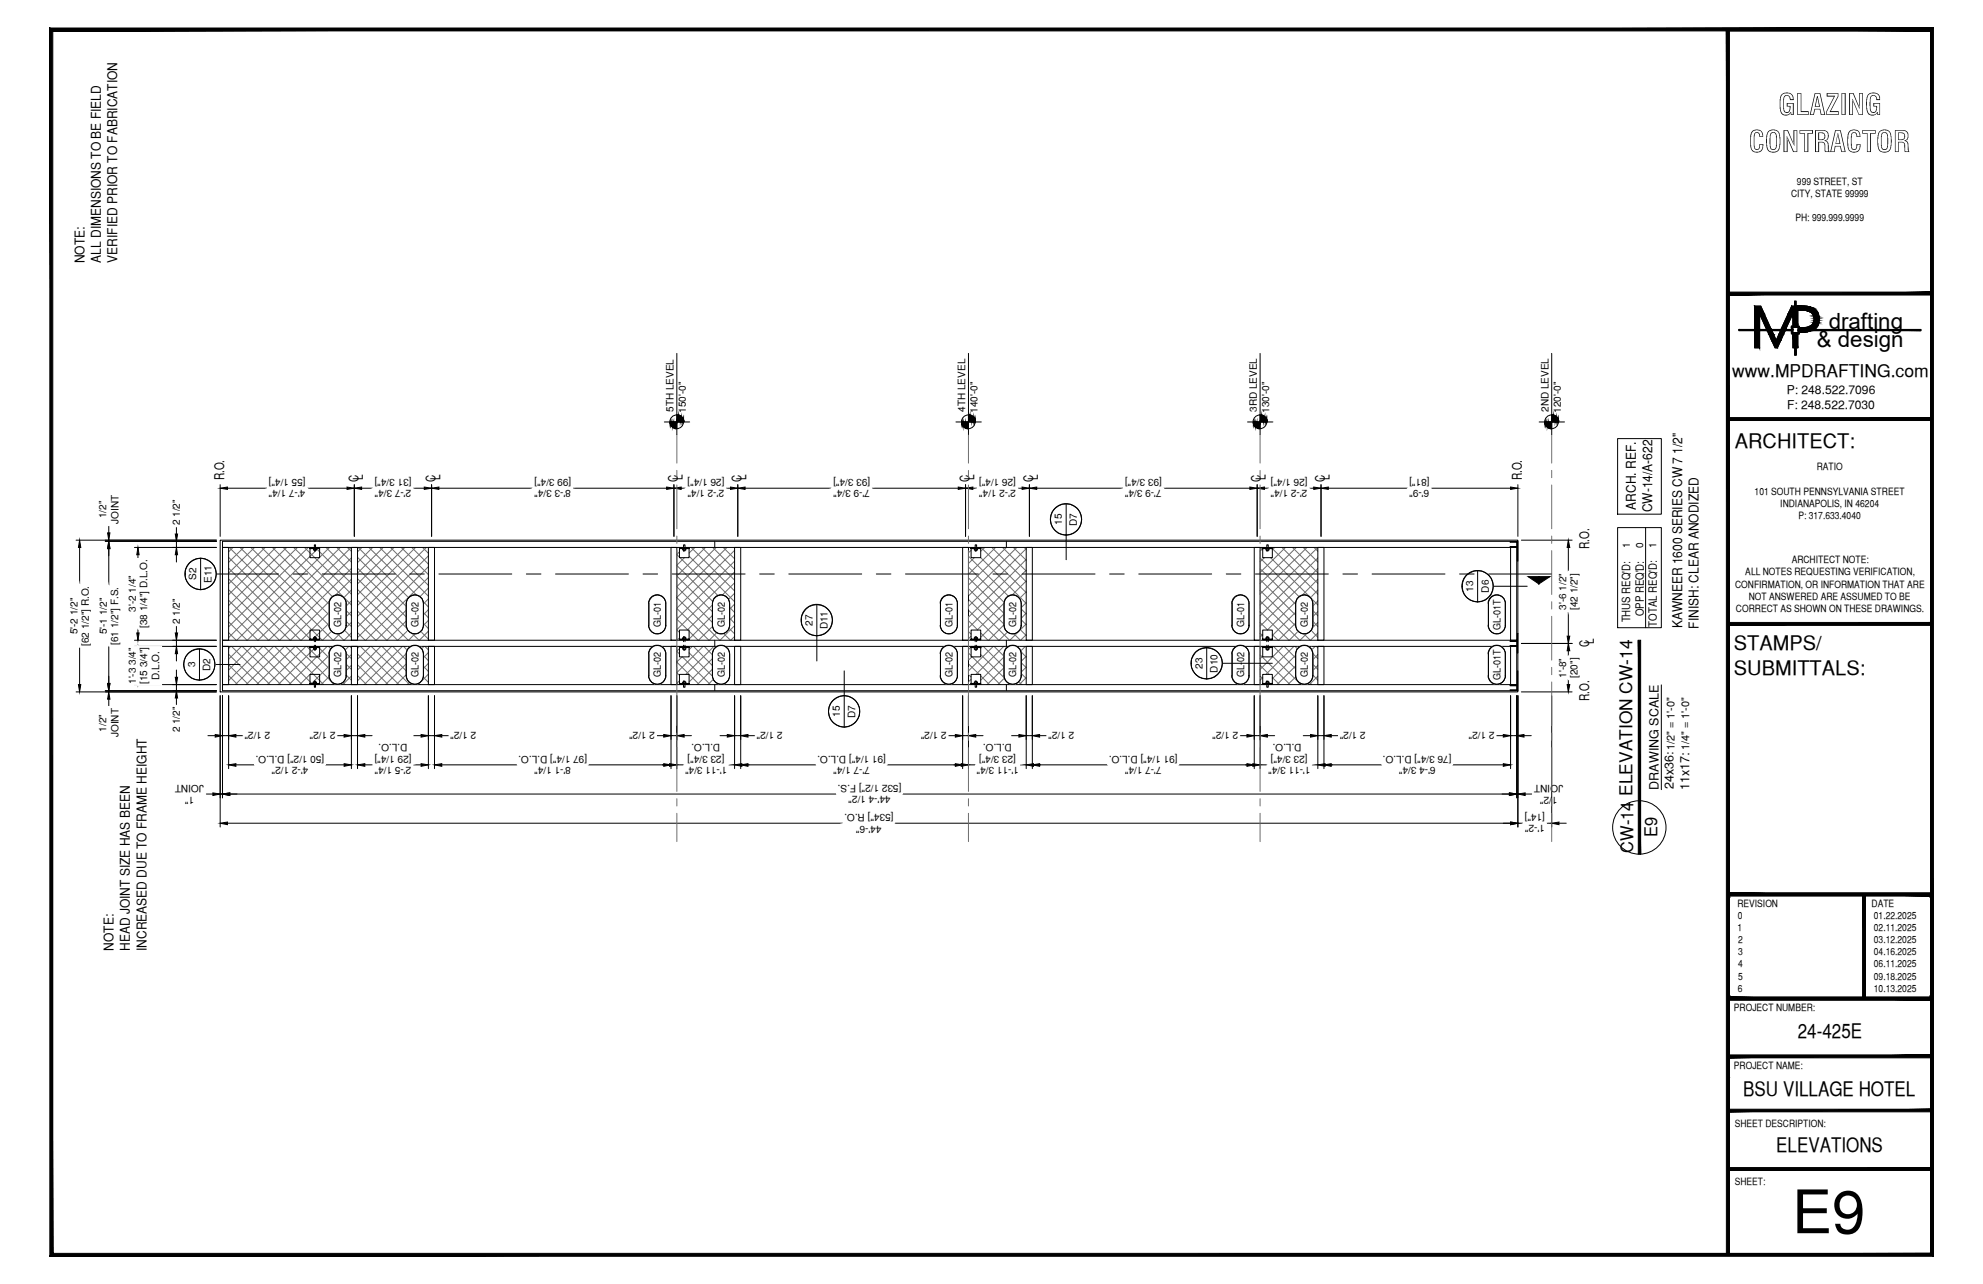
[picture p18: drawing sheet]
<svg xmlns="http://www.w3.org/2000/svg" width="432mm" height="279mm" viewBox="0 0 432 279" stroke-linecap="round" stroke-linejoin="round" font-family="sans-serif">
<defs><g id="words">
<text font-size="13.1" x="390.2" y="268.4">E9</text>
<g font-size="6.3">
<text x="387.2" y="25">GLAZING</text>
<text x="380.8" y="33.1">CONTRACTOR</text>
</g>
<g font-size="4.9">
<text x="398.2" y="71.5">drafting</text>
<text x="395.6" y="75.5">&amp; design</text>
</g>
<g font-size="4.4">
<text x="377.8" y="97.5">ARCHITECT:</text>
<text x="377.6" y="141.5">STAMPS/</text>
<text x="377.6" y="146.9">SUBMITTALS:</text>
<text x="391.5" y="225.8">24-425E</text>
<text x="379.6" y="238.5">BSU VILLAGE HOTEL</text>
<text x="386.8" y="250.7">ELEVATIONS</text>
</g>
<g font-size="3.8">
<text x="377.2" y="82">www.MPDRAFTING.com</text>
<text x="355.6" y="185.5" transform="rotate(-90 355.6 185.5)">CW-14 ELEVATION CW-14</text>
<text x="360.9" y="182.2" transform="rotate(-90 360.9 182.2)">E9</text>
</g>
<g font-size="2.9">
<text x="18.4" y="57.3" transform="rotate(-90 18.4 57.3)">NOTE:</text>
<text x="22" y="57.2" transform="rotate(-90 22 57.2)">ALL DIMENSIONS TO BE FIELD</text>
<text x="25.5" y="57.2" transform="rotate(-90 25.5 57.2)">VERIFIED PRIOR TO FABRICATION</text>
<text x="48.8" y="104.5" transform="rotate(-90 48.8 104.5)">R.O.</text>
<text x="78" y="105" transform="rotate(-90 78 105)">C</text>
<text x="79" y="104.5" transform="rotate(-90 79 104.5)">L</text>
<text x="94.8" y="105" transform="rotate(-90 94.8 105)">C</text>
<text x="95.8" y="104.5" transform="rotate(-90 95.8 104.5)">L</text>
<text x="147.6" y="105" transform="rotate(-90 147.6 105)">C</text>
<text x="148.6" y="104.5" transform="rotate(-90 148.6 104.5)">L</text>
<text x="161.5" y="105" transform="rotate(-90 161.5 105)">C</text>
<text x="162.5" y="104.5" transform="rotate(-90 162.5 104.5)">L</text>
<text x="211.1" y="105" transform="rotate(-90 211.1 105)">C</text>
<text x="212.1" y="104.5" transform="rotate(-90 212.1 104.5)">L</text>
<text x="225" y="105" transform="rotate(-90 225 105)">C</text>
<text x="226" y="104.5" transform="rotate(-90 226 104.5)">L</text>
<text x="274.6" y="105" transform="rotate(-90 274.6 105)">C</text>
<text x="275.6" y="104.5" transform="rotate(-90 275.6 104.5)">L</text>
<text x="288.5" y="105" transform="rotate(-90 288.5 105)">C</text>
<text x="289.5" y="104.5" transform="rotate(-90 289.5 104.5)">L</text>
<text x="331.4" y="104.5" transform="rotate(-90 331.4 104.5)">R.O.</text>
<text x="356.2" y="110.9" transform="rotate(-90 356.2 110.9)">ARCH. REF.</text>
<text x="359.7" y="111.5" transform="rotate(-90 359.7 111.5)">CW-14/A-622</text>
<text x="346" y="119.4" transform="rotate(-90 346 119.4)">R.O.</text>
<text x="366.3" y="136.7" transform="rotate(-90 366.3 136.7)">KAWNEER 1600 SERIES CW 7 1/2&quot;</text>
<text x="369.8" y="136.8" transform="rotate(-90 369.8 136.8)">FINISH: CLEAR ANODIZED</text>
<text x="346" y="140.7" transform="rotate(-90 346 140.7)">C</text>
<text x="347" y="140.2" transform="rotate(-90 347 140.2)">L</text>
<text x="346" y="152.5" transform="rotate(-90 346 152.5)">R.O.</text>
<text x="24.7" y="206.9" transform="rotate(-90 24.7 206.9)">NOTE:</text>
<text x="28.3" y="206.9" transform="rotate(-90 28.3 206.9)">HEAD JOINT SIZE HAS BEEN</text>
<text x="31.9" y="206.9" transform="rotate(-90 31.9 206.9)">INCREASED DUE TO FRAME HEIGHT</text>
</g>
<g font-size="2.7">
<text x="361.1" y="171.8" transform="rotate(-90 361.1 171.8)">DRAWING SCALE</text>
<text x="364.4" y="171.7" transform="rotate(-90 364.4 171.7)">24x36:</text>
<text x="367.8" y="171.9" transform="rotate(-90 367.8 171.9)">11x17:</text>
</g>
<g font-size="2.6">
<text x="389.1" y="85.8">P: 248.522.7096</text>
<text x="389.1" y="89">F: 248.522.7030</text>
</g>
<g font-size="2.5">
<text x="355" y="135.4" transform="rotate(-90 355 135.4)">THUS REQ'D:</text>
<text x="357.9" y="134.1" transform="rotate(-90 357.9 134.1)">OPP REQ'D:</text>
<text x="360.8" y="136.3" transform="rotate(-90 360.8 136.3)">TOTAL REQ'D:</text>
</g>
<g font-size="2.4">
<text x="364.6" y="163.2" transform="rotate(-90 364.6 163.2)">1/2&quot; = 1'-0&quot;</text>
<text x="367.8" y="163.2" transform="rotate(-90 367.8 163.2)">1/4&quot; = 1'-0&quot;</text>
</g>
<g font-size="2.2">
<text x="391.3" y="40.2">999 STREET, ST</text>
<text x="390" y="42.9">CITY, STATE 99999</text>
<text x="391" y="48.2">PH: 999.999.9999</text>
<text x="146.7" y="89.7" transform="rotate(-90 146.7 89.7)">5TH LEVEL</text>
<text x="149.4" y="89.8" transform="rotate(-90 149.4 89.8)">150'-0&quot;</text>
<text x="210.2" y="89.6" transform="rotate(-90 210.2 89.6)">4TH LEVEL</text>
<text x="212.9" y="89.8" transform="rotate(-90 212.9 89.8)">140'-0&quot;</text>
<text x="273.7" y="89.7" transform="rotate(-90 273.7 89.7)">3RD LEVEL</text>
<text x="276.4" y="89.8" transform="rotate(-90 276.4 89.8)">130'-0&quot;</text>
<text x="337.2" y="89.7" transform="rotate(-90 337.2 89.7)">2ND LEVEL</text>
<text x="339.9" y="89.8" transform="rotate(-90 339.9 89.8)">120'-0&quot;</text>
<text x="66.5" y="106.7" transform="rotate(180 66.5 106.7)">4'-7 1/4&quot;</text>
<text x="66.5" y="104.3" transform="rotate(180 66.5 104.3)">[55 1/4&quot;]</text>
<text x="89.5" y="106.7" transform="rotate(180 89.5 106.7)">2'-7 3/4&quot;</text>
<text x="89.6" y="104.3" transform="rotate(180 89.6 104.3)">[31 3/4&quot;]</text>
<text x="124.3" y="106.7" transform="rotate(180 124.3 106.7)">8'-3 3/4&quot;</text>
<text x="124.4" y="104.3" transform="rotate(180 124.4 104.3)">[99 3/4&quot;]</text>
<text x="157.7" y="106.7" transform="rotate(180 157.7 106.7)">2'-2 1/4&quot;</text>
<text x="157.7" y="104.3" transform="rotate(180 157.7 104.3)">[26 1/4&quot;]</text>
<text x="189.4" y="106.7" transform="rotate(180 189.4 106.7)">7'-9 3/4&quot;</text>
<text x="189.5" y="104.3" transform="rotate(180 189.5 104.3)">[93 3/4&quot;]</text>
<text x="221.2" y="106.7" transform="rotate(180 221.2 106.7)">2'-2 1/4&quot;</text>
<text x="221.2" y="104.3" transform="rotate(180 221.2 104.3)">[26 1/4&quot;]</text>
<text x="252.9" y="106.7" transform="rotate(180 252.9 106.7)">7'-9 3/4&quot;</text>
<text x="253" y="104.3" transform="rotate(180 253 104.3)">[93 3/4&quot;]</text>
<text x="284.7" y="106.7" transform="rotate(180 284.7 106.7)">2'-2 1/4&quot;</text>
<text x="284.7" y="104.3" transform="rotate(180 284.7 104.3)">[26 1/4&quot;]</text>
<text x="311.2" y="106.7" transform="rotate(180 311.2 106.7)">6'-9&quot;</text>
<text x="311.3" y="104.3" transform="rotate(180 311.3 104.3)">[81&quot;]</text>
<text x="382.1" y="107.6">101 SOUTH PENNSYLVANIA STREET</text>
<text x="395.6" y="102.3">RATIO</text>
<text x="23.1" y="112.8" transform="rotate(-90 23.1 112.8)">1/2&quot;</text>
<text x="25.8" y="114" transform="rotate(-90 25.8 114)">JOINT</text>
<text x="387.7" y="110.3">INDIANAPOLIS, IN 46204</text>
<text x="391.6" y="113">P: 317.633.4040</text>
<text x="39.2" y="114.3" transform="rotate(-90 39.2 114.3)">2 1/2&quot;</text>
<text x="231.2" y="114.2" transform="rotate(-90 231.2 114.2)">15</text>
<text x="234.5" y="114.4" transform="rotate(-90 234.5 114.4)">D7</text>
<text x="354.9" y="119.3" transform="rotate(-90 354.9 119.3)">1</text>
<text x="357.8" y="119.3" transform="rotate(-90 357.8 119.3)">0</text>
<text x="360.6" y="119.3" transform="rotate(-90 360.6 119.3)">1</text>
<text x="380" y="125.2">ALL NOTES REQUESTING VERIFICATION,</text>
<text x="390.1" y="122.6">ARCHITECT NOTE:</text>
<text x="42.7" y="126.2" transform="rotate(-90 42.7 126.2)">S2</text>
<text x="46" y="126.9" transform="rotate(-90 46 126.9)">E11</text>
<text x="320.8" y="128.8" transform="rotate(-90 320.8 128.8)">13</text>
<text x="324.2" y="129" transform="rotate(-90 324.2 129)">D6</text>
<text x="377.8" y="127.9">CONFIRMATION, OR INFORMATION THAT ARE</text>
<text x="380.8" y="130.6">NOT ANSWERED ARE ASSUMED TO BE</text>
<text x="29.6" y="133.2" transform="rotate(-90 29.6 133.2)">3'-2 1/4&quot;</text>
<text x="32.1" y="136.7" transform="rotate(-90 32.1 136.7)">[38 1/4&quot;] D.L.O.</text>
<text x="39.2" y="135.8" transform="rotate(-90 39.2 135.8)">2 1/2&quot;</text>
<text x="74.3" y="136.4" transform="rotate(-90 74.3 136.4)">GL-02</text>
<text x="91.1" y="136.4" transform="rotate(-90 91.1 136.4)">GL-02</text>
<text x="143.9" y="136.4" transform="rotate(-90 143.9 136.4)">GL-01</text>
<text x="157.8" y="136.4" transform="rotate(-90 157.8 136.4)">GL-02</text>
<text x="176.9" y="136.1" transform="rotate(-90 176.9 136.1)">27</text>
<text x="180.2" y="137" transform="rotate(-90 180.2 137)">D11</text>
<text x="207.4" y="136.4" transform="rotate(-90 207.4 136.4)">GL-01</text>
<text x="221.3" y="136.4" transform="rotate(-90 221.3 136.4)">GL-02</text>
<text x="270.9" y="136.4" transform="rotate(-90 270.9 136.4)">GL-01</text>
<text x="284.8" y="136.4" transform="rotate(-90 284.8 136.4)">GL-02</text>
<text x="326.7" y="137" transform="rotate(-90 326.7 137)">GL-01T</text>
<text x="341.1" y="132.7" transform="rotate(-90 341.1 132.7)">3'-6 1/2&quot;</text>
<text x="343.5" y="132.8" transform="rotate(-90 343.5 132.8)">[42 1/2&quot;]</text>
<text x="378" y="133.2">CORRECT AS SHOWN ON THESE DRAWINGS.</text>
<text x="16.9" y="138" transform="rotate(-90 16.9 138)">5'-2 1/2&quot;</text>
<text x="19.4" y="140.6" transform="rotate(-90 19.4 140.6)">[62 1/2&quot;] R.O.</text>
<text x="23.2" y="138" transform="rotate(-90 23.2 138)">5'-1 1/2&quot;</text>
<text x="25.7" y="140.3" transform="rotate(-90 25.7 140.3)">[61 1/2&quot;] F.S.</text>
<text x="29.6" y="148.8" transform="rotate(-90 29.6 148.8)">1'-3 3/4&quot;</text>
<text x="32.1" y="148.8" transform="rotate(-90 32.1 148.8)">[15 3/4&quot;]</text>
<text x="34.7" y="148" transform="rotate(-90 34.7 148)">D.L.O.</text>
<text x="42.5" y="145.2" transform="rotate(-90 42.5 145.2)">3</text>
<text x="45.8" y="146" transform="rotate(-90 45.8 146)">D2</text>
<text x="74.3" y="147.4" transform="rotate(-90 74.3 147.4)">GL-02</text>
<text x="91.1" y="147.4" transform="rotate(-90 91.1 147.4)">GL-02</text>
<text x="143.9" y="147.4" transform="rotate(-90 143.9 147.4)">GL-02</text>
<text x="157.8" y="147.4" transform="rotate(-90 157.8 147.4)">GL-02</text>
<text x="207.4" y="147.4" transform="rotate(-90 207.4 147.4)">GL-02</text>
<text x="221.3" y="147.4" transform="rotate(-90 221.3 147.4)">GL-02</text>
<text x="261.8" y="145.5" transform="rotate(-90 261.8 145.5)">23</text>
<text x="265.1" y="146.4" transform="rotate(-90 265.1 146.4)">D10</text>
<text x="270.9" y="147.4" transform="rotate(-90 270.9 147.4)">GL-02</text>
<text x="284.8" y="147.4" transform="rotate(-90 284.8 147.4)">GL-02</text>
<text x="326.7" y="148" transform="rotate(-90 326.7 148)">GL-01T</text>
<text x="341.1" y="147.5" transform="rotate(-90 341.1 147.5)">1'-8&quot;</text>
<text x="343.5" y="147.5" transform="rotate(-90 343.5 147.5)">[20&quot;]</text>
<text x="23.1" y="159.2" transform="rotate(-90 23.1 159.2)">1/2&quot;</text>
<text x="25.8" y="160.4" transform="rotate(-90 25.8 160.4)">JOINT</text>
<text x="39.2" y="159.4" transform="rotate(-90 39.2 159.4)">2 1/2&quot;</text>
<text x="58.9" y="159.3" transform="rotate(180 58.9 159.3)">2 1/2&quot;</text>
<text x="73" y="159.3" transform="rotate(180 73 159.3)">2 1/2&quot;</text>
<text x="88.7" y="161.8" transform="rotate(180 88.7 161.8)">D.L.O.</text>
<text x="103.7" y="159.3" transform="rotate(180 103.7 159.3)">2 1/2&quot;</text>
<text x="142.6" y="159.3" transform="rotate(180 142.6 159.3)">2 1/2&quot;</text>
<text x="156.8" y="161.8" transform="rotate(180 156.8 161.8)">D.L.O.</text>
<text x="170.4" y="159.3" transform="rotate(180 170.4 159.3)">2 1/2&quot;</text>
<text x="182.9" y="156" transform="rotate(-90 182.9 156)">15</text>
<text x="186.2" y="156.3" transform="rotate(-90 186.2 156.3)">D7</text>
<text x="206.1" y="159.3" transform="rotate(180 206.1 159.3)">2 1/2&quot;</text>
<text x="220.3" y="161.8" transform="rotate(180 220.3 161.8)">D.L.O.</text>
<text x="233.9" y="159.3" transform="rotate(180 233.9 159.3)">2 1/2&quot;</text>
<text x="269.6" y="159.3" transform="rotate(180 269.6 159.3)">2 1/2&quot;</text>
<text x="283.4" y="161.8" transform="rotate(180 283.4 161.8)">D.L.O.</text>
<text x="297.4" y="159.3" transform="rotate(180 297.4 159.3)">2 1/2&quot;</text>
<text x="325.4" y="159.3" transform="rotate(180 325.4 159.3)">2 1/2&quot;</text>
<text x="67.1" y="166.9" transform="rotate(180 67.1 166.9)">4'-2 1/2&quot;</text>
<text x="70.6" y="164.5" transform="rotate(180 70.6 164.5)">[50 1/2&quot;] D.L.O.</text>
<text x="89.5" y="166.9" transform="rotate(180 89.5 166.9)">2'-5 1/4&quot;</text>
<text x="89.6" y="164.5" transform="rotate(180 89.6 164.5)">[29 1/4&quot;]</text>
<text x="124.3" y="166.9" transform="rotate(180 124.3 166.9)">8'-1 1/4&quot;</text>
<text x="127.8" y="164.5" transform="rotate(180 127.8 164.5)">[97 1/4&quot;] D.L.O.</text>
<text x="157.7" y="164.5" transform="rotate(180 157.7 164.5)">[23 3/4&quot;]</text>
<text x="158.4" y="166.9" transform="rotate(180 158.4 166.9)">1'-11 3/4&quot;</text>
<text x="189.4" y="166.9" transform="rotate(180 189.4 166.9)">7'-7 1/4&quot;</text>
<text x="192.9" y="164.5" transform="rotate(180 192.9 164.5)">[91 1/4&quot;] D.L.O.</text>
<text x="221.2" y="164.5" transform="rotate(180 221.2 164.5)">[23 3/4&quot;]</text>
<text x="221.9" y="166.9" transform="rotate(180 221.9 166.9)">1'-11 3/4&quot;</text>
<text x="252.9" y="166.9" transform="rotate(180 252.9 166.9)">7'-7 1/4&quot;</text>
<text x="256.4" y="164.5" transform="rotate(180 256.4 164.5)">[91 1/4&quot;] D.L.O.</text>
<text x="284.7" y="164.5" transform="rotate(180 284.7 164.5)">[23 3/4&quot;]</text>
<text x="285.4" y="166.9" transform="rotate(180 285.4 166.9)">1'-11 3/4&quot;</text>
<text x="312.6" y="166.9" transform="rotate(180 312.6 166.9)">6'-4 3/4&quot;</text>
<text x="316" y="164.5" transform="rotate(180 316 164.5)">[76 3/4&quot;] D.L.O.</text>
<text x="42.3" y="173.4" transform="rotate(180 42.3 173.4)">1&quot;</text>
<text x="44.4" y="170.8" transform="rotate(180 44.4 170.8)">JOINT</text>
<text x="193.9" y="173.2" transform="rotate(180 193.9 173.2)">44'-4 1/2&quot;</text>
<text x="196.3" y="170.8" transform="rotate(180 196.3 170.8)">[532 1/2&quot;] F.S.</text>
<text x="339.2" y="173.4" transform="rotate(180 339.2 173.4)">1/2&quot;</text>
<text x="340.4" y="170.8" transform="rotate(180 340.4 170.8)">JOINT</text>
<text x="192" y="179.6" transform="rotate(180 192 179.6)">44'-6&quot;</text>
<text x="194.6" y="177.2" transform="rotate(180 194.6 177.2)">[534&quot;] R.O.</text>
<text x="336.4" y="179.6" transform="rotate(180 336.4 179.6)">1'-2&quot;</text>
<text x="336.4" y="177.2" transform="rotate(180 336.4 177.2)">[14&quot;]</text>
<text x="378.3" y="197.3">REVISION</text>
<text x="407.5" y="197.3">DATE</text>
<text x="378.3" y="202.6">1</text>
<text x="378.4" y="200">0</text>
<text x="408" y="200">01.22.2025</text>
<text x="408" y="202.6">02.11.2025</text>
<text x="378.5" y="205.2">2</text>
<text x="378.5" y="207.9">3</text>
<text x="408" y="205.2">03.12.2025</text>
<text x="408" y="207.9">04.16.2025</text>
<text x="378.4" y="215.8">6</text>
<text x="378.5" y="210.5">4</text>
<text x="378.5" y="213.2">5</text>
<text x="408" y="210.5">06.11.2025</text>
<text x="408" y="213.2">09.18.2025</text>
<text x="408" y="215.8">10.13.2025</text>
<text x="377.6" y="219.9">PROJECT NUMBER:</text>
<text x="377.6" y="232.5">PROJECT NAME:</text>
<text x="377.8" y="245.2">SHEET DESCRIPTION:</text>
<text x="377.8" y="257.9">SHEET:</text>
</g>
</g></defs>
<!-- layer: LIGHT_1 -->
<g fill="none" stroke="#6c6c6c" stroke-width=".22">
<path d="M49.9 119.1l20.3 20.2M50.7 119.1l-.9 1M52.3 119.1l20.2 20.2M53.1 119.1l-3.3 3.3M54.6 119.1l17.1 17M55.4 119.1l-5.6 5.6M57 119.1l18 18.1M57.7 119.1l-7.9 8M59.3 119.1l17.2 17.2M60.1 119.1l-10.3 10.3M61.7 119.1l14.8 14.9M62.4 119.1l-12.6 12.7"/>
<path d="M63.9 119.1l12.6 12.5M64.8 119.1l-15 15M66.3 119.1l10.2 10.2M67.1 119.1l-17.3 17.3M68.6 119.1l7.9 7.8M69.5 119.1l-19.7 19.6M71 119.1l5.5 5.6M71.8 119.1l-20.2 20.2M73.3 119.1l3.2 3.2M74.1 119.1l-20.3 20.2M75.6 119.1l.9 .9M76.5 119.1l-20.3 20.2"/>
<path d="M78 119.1l11 10.9M78.8 119.1l-.9 1M80.3 119.1l10.4 10.4M81.2 119.1l-3.3 3.3M82.7 119.1l10.6 10.6M83.4 119.1l-5.5 5.6M85 119.1l8.3 8.3M85.8 119.1l-7.9 8M87.4 119.1l5.9 5.9M88.1 119.1l-10.2 10.3M89.7 119.1l3.6 3.6M90.5 119.1l-12.6 12.7"/>
<path d="M92 119.1l1.3 1.3M92.8 119.1l-14.9 15M148.1 119.1l.2 .2M148.8 119.2v.1M150.5 119.1l9.5 9.5M151.3 119.1l-1.2 1.2M152.8 119.1l7.2 7.1M153.6 119.1l-6.2 6.2M155.2 119.1l4.8 4.8M156 119.1l-8.6 8.5M157.5 119.1l2.5 2.5M158.3 119.1l-10.9 10.9"/>
<path d="M159.8 119.1l.2 .2M160 119.8l-12.6 12.5M211.3 119.1l.2 .2M211.5 119.8l-.6 .5M212.1 119.1l-.1 .2M213.6 119.1l9.9 9.9M214.4 119.1l-.8 .9M216 119.1l7.5 7.5M216.8 119.1l-5.9 5.9M218.3 119.1l5.2 5.2M219.1 119.1l-8.2 8.2M220.7 119.1l2.8 2.8"/>
<path d="M221.4 119.1l-10.5 10.6M223 119.1l.5 .5M223.5 119.4l-12.6 12.6M274.4 119.1l.6 .5M275 119.4l-.6 .6M275.2 119.1l-.1 .2M276.8 119.1l.1 .2M277.1 119.4l9.9 9.9M277.6 119.1l-.5 .5M279.1 119.1l7.9 7.8M279.9 119.1l-5.5 5.5M281.4 119.1l5.6 5.6"/>
<path d="M282.3 119.1l-7.9 7.8M283.8 119.1l3.2 3.2M284.6 119.1l-10.2 10.2M286.1 119.1l.9 .9M287 119.1l-12.6 12.5M49.8 123.6l15.7 15.7M49.8 121.3l18 18M49.8 137.7l1.6 1.6M49.8 135.3l4 4M49.8 133l6.3 6.3M49.8 130.6l8.7 8.7M49.8 128.3l11 11"/>
<path d="M49.8 126l13.4 13.3M71.7 136.2l1.7 1.7M71.8 130.8l-8.6 8.5M73.5 137.9l1.4 1.4M74 137.9l-1.4 1.4M75.1 137.2l1.4 1.5M75.2 136.7l-1.1 1.2M76.5 133.1l-6.3 6.2M76.5 130.7l-8.6 8.6M76.5 128.4l-10.9 10.9M76.5 137.7l-1.6 1.6M76.5 135.4l-1.2 1.2"/>
<path d="M76.5 126l-4.7 4.8M76.5 123.7l-15.6 15.6M76.5 121.4l-18 17.9M77.9 123.6l15.4 15.5M77.9 121.3l15.4 15.5M77.9 137.7l1.6 1.6M77.9 135.3l4 4M77.9 133l6.3 6.3M77.9 130.6l8.7 8.7M77.9 128.3l11 11M77.9 125.9l10.7 10.8M88.6 136.8l2.6 2.5"/>
<path d="M89 130.1l4.3 4.3M90.8 129.5l2.5 2.6M92.2 136.1l-3.2 3.2M93.3 132.7l-6.7 6.6M93.3 130.3l-9 9M93.3 128l-11.4 11.3M93.3 123.3l-15.4 15.4M93.3 121l-15.4 15.5M93.3 135l-1.1 1.1M93.3 125.7l-13.7 13.6M93.3 137.4l-2 1.9M147.4 127.7l11.7 11.6"/>
<path d="M147.4 125.3l12.6 12.6M147.4 137.1l.6 .5M147.4 134.7l2.4 2.4M147.4 132.4l7 6.9M147.4 130l9.3 9.3M147.4 123.1l7.8 7.8M147.4 120.7l.6 .5M148 138.8l-.6 .5M148 120.1l-.6 .5M148.1 121.3l11.9 12M149 121.3l-1.6 1.7M149.5 139.2l.2 .1"/>
<path d="M149.9 139.2l-.2 .1M150.1 137.4l1.9 1.9M150.1 121l9.9 9.9M155.3 130.9l4.7 4.7M157.2 129.5l-7.5 7.6M158.6 130.5l-8.5 8.6M160 133.8l-5.6 5.5M160 131.4l-7.9 7.9M160 124.5l-12.6 12.5M160 122.1l-12.6 12.6M160 138.5l-.9 .8M160 136.1l-3.2 3.2"/>
<path d="M160 129.1l-1.4 1.3M160 126.8l-2.7 2.7M210.9 128.1l9.8 9.8M210.9 125.7l12.6 12.6M210.9 123.4l12.6 12.6M210.9 121l12.6 12.6M210.9 137.4l.6 .6M210.9 135.1l2 2M210.9 132.8l6.6 6.5M210.9 130.4l8.9 8.9M211.5 138.4l-.6 .6M212.2 121.3l-1.3 1.3"/>
<path d="M212.7 139.2l.2 .1M213 139.2l-.1 .1M213.6 137.7l1.5 1.6M213.6 121.3l9.9 10M218.6 131.3l-5.8 5.8M220.8 137.9l1.4 1.4M223.5 133.4l-5.9 5.9M223.5 131.1l-8.2 8.2M223.5 128.8l-9.9 9.9M223.5 124.1l-12.6 12.6M223.5 121.7l-12.6 12.6M223.5 138.1l-1.3 1.2"/>
<path d="M223.5 135.8l-3.6 3.5M223.5 126.4l-4.8 4.9M274.4 126.1l12.6 12.6M274.4 123.8l12.6 12.5M274.4 121.4l12.6 12.6M274.4 128.5l7.7 7.7M274.4 137.8l.6 .5M274.4 135.4l1.6 1.7M274.4 133.1l6.3 6.2M274.4 130.7l8.6 8.6M275 138.1l-.6 .5M275.3 121.3l-.9 .9"/>
<path d="M275.8 139.2v.1M276.2 139.2v.1M276.7 121.3l10.3 10.3M277.1 138.1l1.2 1.2M282.2 136.2l3.1 3.1M283.5 129.5l-7.5 7.6M285.3 130l-8.2 8.3M285.7 136.7l-2.6 2.6M287 133.1l-6.3 6.2M287 130.7l-8.6 8.6M287 123.7l-12.6 12.6M287 121.4l-12.6 12.6"/>
<path d="M287 137.7l-1.6 1.6M287 135.4l-1.2 1.2M287 128.4l-1.6 1.6M287 126l-3.5 3.5M49.8 147l2 2M49.8 144.7l4.3 4.3M49.8 142.4l6.7 6.6M50.2 140.7l-.4 .4M50.4 140.7l8.4 8.3M52.6 140.7l-2.8 2.7M52.8 140.7l8.4 8.3M54.9 140.7l-5.1 5.1"/>
<path d="M55.1 140.7l8.3 8.3M57.2 140.7l-7.4 7.4M57.5 140.7l8.3 8.3M59.6 140.7l-8.4 8.3M59.8 140.7l8.3 8.3M61.9 140.7l-8.3 8.3M62.2 140.7l8.3 8.3M64.3 140.7l-8.4 8.3M64.5 140.7l8.3 8.3M66.6 140.7l-8.4 8.3M66.8 140.7l8.4 8.3M68.9 140.7l-8.3 8.3"/>
<path d="M69.2 140.7l7.3 7.3M71.2 140.7l-8.3 8.3M71.5 140.7l5 5M73.6 140.7l-8.3 8.3M73.9 140.7l2.6 2.6M75.9 140.7l-8.3 8.3M76.2 140.7l.3 .3M76.5 147.1l-1.9 1.9M76.5 144.8l-4.2 4.2M76.5 142.4l-6.6 6.6M77.9 147l1.9 2M77.9 144.7l4.3 4.3"/>
<path d="M77.9 142.3l6.6 6.7M78.3 140.7l-.4 .4M78.5 140.7l8.4 8.3M80.6 140.7l-2.7 2.7M80.8 140.7l8.4 8.3M82.9 140.7l-5 5.1M83.2 140.7l5.3 5.3M85.3 140.7l-7.4 7.4M85.5 140.7l3 2.9M87.6 140.7l-8.3 8.3M87.9 140.7l.7 .8M88.5 146.8l-2.2 2.2"/>
<path d="M88.5 144.5l-4.6 4.5M88.5 142.2l-6.8 6.8M89.2 148.5l-.6 .5M91.2 148.7l.3 .3M91.4 148.5l-.4 .5M92.1 147.3l1.2 1.2M92.2 145l1.1 1.1M92.2 142.6l1.1 1.2M92.3 140.7l-.5 .5M92.5 140.7l.8 .7M93.3 146.7l-1.5 1.5M93.3 144.3l-1.1 1.2"/>
<path d="M93.3 142l-1.1 1.1M147.4 148.8l.2 .2M147.4 146.4l.6 .5M147.4 144.1l4.9 4.9M147.4 141.7l.6 .6M148 148.1l-.6 .6M148 141.2l-.6 .5M148.5 140.7l-.2 .1M148.5 142.9l-1.1 1.1M148.6 142.9l6 6M148.7 140.7l.1 .1M149.6 148.8l-.1 .2"/>
<path d="M149.9 148.8l.1 .2M150.1 142l5 5.1M150.7 140.7l-.6 .7M151 140.7l4.1 4.1M153.1 140.7l-5.7 5.7M153.4 140.7l1.7 1.8M155.1 145.6l-3.3 3.4M155.1 143.3l-5 5.1M155.3 147.8l-1.1 1.2M155.4 140.7l-6 6M155.7 140.7l.2 .1M156.6 148.8l-.1 .1"/>
<path d="M156.9 148.9h.1M210.9 146.8l.6 .5M210.9 144.5l2.3 2.2M210.9 142.1l.6 .5M211.5 147.8l-.6 .5M211.6 140.7l-.7 .7M211.6 142.9l-.7 .7M211.7 142.9l6.1 6.1M211.8 140.7l.2 .1M212.7 148.8v.2M213 148.8l.1 .2M213.6 147.1l1.9 1.9"/>
<path d="M213.6 142.4l5.2 5.2M213.9 140.7l-.3 .3M214.1 140.7l4.5 4.5M216.3 140.7l-5.4 5.3M216.5 140.7l2.1 2.1M218.6 140.7l-6.1 6M218.6 145.3l-3.7 3.7M218.6 142.9l-5 5.1M218.7 147.6l-1.4 1.4M218.8 140.7l.4 .3M219.8 148.8l-.2 .2M220 148.8l.2 .2"/>
<path d="M221.8 148.3l.7 .7M222.3 141.8l1.2 1.2M222.4 146.6l1.1 1M222.4 144.2l1.1 1.1M223.3 140.7l-1.1 1M223.5 147.4l-1.6 1.6M223.5 145.2l-1.1 1M223.5 142.8l-1.1 1.1M274.4 147.1l.6 .5M274.4 144.8l2 1.9M274.4 142.5l6.5 6.5M274.7 140.7l-.3 .3"/>
<path d="M275 140.7l.1 .1M275 147.4l-.6 .6M275 142.8l-.6 .5M275.8 148.8l-.1 .2M276.2 148.8l.1 .2M277.1 147.4l1.5 1.6M277.1 142.7l6.2 6.3M277.1 140.7l-.2 .1M277.3 140.7l4.8 4.8M279.4 140.7l-5 5M279.7 140.7l2.4 2.5M281.7 140.7l-6 6"/>
<path d="M282 140.7l.5 .5M282.1 144.9l-4 4.1M282.1 142.6l-5 5.1M282.2 147.3l-1.8 1.7M283.1 148.7l-.3 .3M285.2 148.5l.4 .5M285.9 146.9l1.1 1.1M285.9 144.5l1.1 1.2M285.9 142.2l1.1 1.1M286.4 140.7l-.8 .7M286.6 140.7l.4 .3M287 147.1l-1.9 1.9"/>
<path d="M287 144.8l-1.1 1.1M287 142.4l-1.1 1.2"/>
</g>
<!-- layer: COMPONENTS -->
<g fill="none" stroke="#000" stroke-width=".22">
<path d="M48.5 117.8h281.8v1.3h-281.8zM48.5 119.1h1.3v20.2h-1.3zM76.5 119.1h1.4v20.2h-1.4zM93.3 119.1h1.3v20.2h-1.3zM146.1 119.1h1.3v20.2h-1.3zM155.6 117.8v1.3M160 119.1h1.3v20.2h-1.3zM209.6 119.1h1.3v20.2h-1.3zM219.1 117.8v1.3M223.5 119.1h1.3v20.2h-1.3zM273.1 119.1h1.3v20.2h-1.3zM287 119.1h1.3v20.2h-1.3z"/>
<path d="M328.9 119.1h1.4v20.2h-1.4zM48.5 139.3h281.8v1.4h-281.8zM155.6 139.3v1.4M219.1 139.3v1.4M48.5 149h281.8v1.3h-281.8zM48.5 140.7h1.3v8.3h-1.3zM76.5 140.7h1.4v8.3h-1.4zM93.3 140.7h1.3v8.3h-1.3zM146.1 140.7h1.3v8.3h-1.3zM155.6 149v1.3M160 140.7h1.3v8.3h-1.3zM209.6 140.7h1.3v8.3h-1.3z"/>
<path d="M219.1 149v1.3M223.5 140.7h1.3v8.3h-1.3zM273.1 140.7h1.3v8.3h-1.3zM287 140.7h1.3v8.3h-1.3zM328.9 140.7h1.4v8.3h-1.4z"/>
</g>
<!-- layer: SYMBOLS -->
<g fill="none" stroke="#fff" stroke-width=".22">
<path d="M228.9 112.1l-.2 .9M40.4 124l-.1 .9M71.7 131v5.4v-5.1M75.4 131.3v4.8v-5.1v5.4M88.5 131v5.4v-5.1M92.2 131.3v4.8l-.1-5.1v5.4M141.3 131v5.4v-5.1M145 131.3v4.8v-5.1v5.4M155.2 131v5.4l-.1-5.1M158.9 131.3v4.8l-.1-5.1v5.4M174.6 134.1l-.1 .8M204.8 131v5.4v-5.1"/>
<path d="M208.5 131.3v4.8v-5.1v5.4M218.7 131v5.4l-.1-5.1M222.4 131.3v4.8l-.1-5.1v5.4M268.3 131v5.4v-5.1M272 131.3v4.8v-5.1v5.4M282.2 131v5.4l-.1-5.1M285.9 131.3v4.8l-.1-5.1v5.4M318.5 126.7l-.1 .9M324.1 131v5.4v-5.1M327.8 131.3v4.8v-5.1v5.4M40.1 143.7l-.1 .9M71.7 142v5.4v-5.1"/>
<path d="M75.4 142.3v4.8v-5.1v5.4M88.5 142v5.4v-5.1M92.2 142.3v4.8l-.1-5.1v5.4M141.3 142v5.4v-5.1M145 142.3v4.8v-5.1v5.4M155.2 142v5.4l-.1-5.1M158.9 142.3v4.8l-.1-5.1v5.4M180.4 154.8l.1 .9M204.8 142v5.4v-5.1M208.5 142.3v4.8v-5.1v5.4M218.7 142v5.4l-.1-5.1M222.4 142.3v4.8l-.1-5.1v5.4"/>
<path d="M259.5 143.4l-.1 .9M268.3 142v5.4v-5.1M272 142.3v4.8v-5.1v5.4M282.2 142v5.4l-.1-5.1M285.9 142.3v4.8l-.1-5.1v5.4M324.1 142v5.4v-5.1M327.8 142.3v4.8v-5.1v5.4"/>
</g>
<g fill="#fff" stroke="#fff" stroke-width=".22">
<path d="M71.7 142l.2 6-.2-.6zM71.9 141.4l-.2 .6 .2 6zM71.9 141.4l.4 7.1-.4-.5zM72.3 140.9l-.4 .5 .4 7.1zM72.3 140.9l.6 7.9-.6-.3zM72.3 140.9l.6 7.9v-8.3zM72.9 140.5l.6 8.4-.6-.1zM72.9 140.5l.6 8.4v-8.4zM73.5 140.5l.7 8.3-.7 .1zM73.5 140.5l.7 8.3v-8.3zM74.2 140.5l.5 8-.5 .3zM74.2 140.5l.5 8v-7.6zM74.7 140.9l.4 7.1-.4 .5zM74.7 140.9l.4 7.1v-6.6zM75.1 141.4l.3 6-.3 .6zM75.1 141.4l.3 6v-5.4z"/>
<path d="M71.7 131l.2 6-.2-.6zM71.9 130.4l-.2 .6 .2 6zM71.9 130.4l.4 7.1-.4-.5zM72.3 129.9l-.4 .5 .4 7.1zM72.3 129.9l.6 8-.6-.4zM72.3 129.9l.6 8v-8.3zM72.9 129.6l.6 8.3h-.6zM72.9 129.6l.6 8.3v-8.4zM73.5 129.5l.7 8.4h-.7zM73.5 129.5l.7 8.4v-8.3zM74.2 129.6l.5 7.9-.5 .4zM74.2 129.6l.5 7.9v-7.6zM74.7 129.9l.4 7.1-.4 .5zM74.7 129.9l.4 7.1v-6.6zM75.1 130.4l.3 6-.3 .6zM75.1 130.4l.3 6v-5.4z"/>
<path d="M324.1 142l.3 6-.3-.6zM324.4 141.4l-.3 .6 .3 6zM324.4 141.4l.3 7.1-.3-.5zM324.7 140.9l-.3 .5 .3 7.1zM324.7 140.9l.6 7.9-.6-.3zM324.7 140.9l.6 7.9v-8.3zM325.3 140.5l.6 8.4-.6-.1zM325.3 140.5l.6 8.4v-8.4zM325.9 140.5l.7 8.3-.7 .1zM325.9 140.5l.7 8.3v-8.3zM326.6 140.5l.6 8-.6 .3zM326.6 140.5l.6 8v-7.6zM327.2 140.9l.3 7.1-.3 .5zM327.2 140.9l.3 7.1v-6.6zM327.5 141.4l.3 6-.3 .6zM327.5 141.4l.3 6v-5.4z"/>
<path d="M324.1 131l.3 6-.3-.6zM324.4 130.4l-.3 .6 .3 6zM324.4 130.4l.3 7.1-.3-.5zM324.7 129.9l-.3 .5 .3 7.1zM324.7 129.9l.6 8-.6-.4zM324.7 129.9l.6 8v-8.3zM325.3 129.6l.6 8.3h-.6zM325.3 129.6l.6 8.3v-8.4zM325.9 129.5l.7 8.4h-.7zM325.9 129.5l.7 8.4v-8.3zM326.6 129.6l.6 7.9-.6 .4zM326.6 129.6l.6 7.9v-7.6zM327.2 129.9l.3 7.1-.3 .5zM327.2 129.9l.3 7.1v-6.6zM327.5 130.4l.3 6-.3 .6zM327.5 130.4l.3 6v-5.4z"/>
<path d="M88.5 142l.2 6-.2-.6zM88.7 141.4l-.2 .6 .2 6zM88.7 141.4l.5 7.1-.5-.5zM88.7 141.4l.5 7.1v-7.6zM89.2 140.9l.5 7.9-.5-.3zM89.2 140.9l.5 7.9v-8.3zM89.7 140.5l.7 8.4-.7-.1zM89.7 140.5l.7 8.4v-8.4zM90.4 140.5l.6 8.3-.6 .1zM90.4 140.5l.6 8.3v-8.3zM91 140.5l.5 8-.5 .3zM91 140.5l.5 8v-7.6zM91.5 140.9l.4 7.1-.4 .5zM91.5 140.9l.4 7.1v-6.6zM91.9 141.4l.2 6-.2 .6zM91.9 141.4l.2 6v-5.4z"/>
<path d="M88.5 131l.2 6-.2-.6zM88.7 130.4l-.2 .6 .2 6zM88.7 130.4l.5 7.1-.5-.5zM89.2 129.9l-.5 .5 .5 7.1zM89.2 129.9l.5 8-.5-.4zM89.2 129.9l.5 8v-8.3zM89.7 129.6l.7 8.3h-.7zM89.7 129.6l.7 8.3v-8.4zM90.4 129.5l.6 8.4h-.6zM90.4 129.5l.6 8.4v-8.3zM91 129.6l.5 7.9-.5 .4zM91 129.6l.5 7.9v-7.6zM91.5 129.9l.4 7.1-.4 .5zM91.5 129.9l.4 7.1v-6.6zM91.9 130.4l.2 6-.2 .6zM91.9 130.4l.2 6v-5.4z"/>
<path d="M141.3 142l.2 6-.2-.6zM141.5 141.4l-.2 .6 .2 6zM141.5 141.4l.4 7.1-.4-.5zM141.9 140.9l-.4 .5 .4 7.1zM141.9 140.9l.6 7.9-.6-.3zM141.9 140.9l.6 7.9v-8.3zM142.5 140.5l.6 8.4-.6-.1zM142.5 140.5l.6 8.4v-8.4zM143.1 140.5l.7 8.3-.7 .1zM143.1 140.5l.7 8.3v-8.3zM143.8 140.5l.5 8-.5 .3zM143.8 140.5l.5 8v-7.6zM144.3 140.9l.4 7.1-.4 .5zM144.3 140.9l.4 7.1v-6.6zM144.7 141.4l.3 6-.3 .6zM144.7 141.4l.3 6v-5.4z"/>
<path d="M141.3 131l.2 6-.2-.6zM141.5 130.4l-.2 .6 .2 6zM141.5 130.4l.4 7.1-.4-.5zM141.9 129.9l-.4 .5 .4 7.1zM141.9 129.9l.6 8-.6-.4zM141.9 129.9l.6 8v-8.3zM142.5 129.6l.6 8.3h-.6zM142.5 129.6l.6 8.3v-8.4zM143.1 129.5l.7 8.4h-.7zM143.1 129.5l.7 8.4v-8.3zM143.8 129.6l.5 7.9-.5 .4zM143.8 129.6l.5 7.9v-7.6zM144.3 129.9l.4 7.1-.4 .5zM144.3 129.9l.4 7.1v-6.6zM144.7 130.4l.3 6-.3 .6zM144.7 130.4l.3 6v-5.4z"/>
<path d="M155.2 142l.2 6-.2-.6zM155.4 141.4l-.2 .6 .2 6zM155.4 141.4l.4 7.1-.4-.5zM155.4 141.4l.4 7.1v-7.6zM155.8 140.9l.6 7.9-.6-.3zM155.8 140.9l.6 7.9v-8.3zM156.4 140.5l.6 8.4-.6-.1zM156.4 140.5l.6 8.4v-8.4zM157 140.5l.7 8.3-.7 .1zM157 140.5l.7 8.3v-8.3zM157.7 140.5l.5 8-.5 .3zM157.7 140.5l.5 8v-7.6zM158.2 140.9l.4 7.1-.4 .5zM158.2 140.9l.4 7.1v-6.6zM158.6 141.4l.2 6-.2 .6zM158.6 141.4l.2 6v-5.4z"/>
<path d="M155.2 131l.2 6-.2-.6zM155.4 130.4l-.2 .6 .2 6zM155.4 130.4l.4 7.1-.4-.5zM155.8 129.9l-.4 .5 .4 7.1zM155.8 129.9l.6 8-.6-.4zM155.8 129.9l.6 8v-8.3zM156.4 129.6l.6 8.3h-.6zM156.4 129.6l.6 8.3v-8.4zM157 129.5l.7 8.4h-.7zM157 129.5l.7 8.4v-8.3zM157.7 129.6l.5 7.9-.5 .4zM157.7 129.6l.5 7.9v-7.6zM158.2 129.9l.4 7.1-.4 .5zM158.2 129.9l.4 7.1v-6.6zM158.6 130.4l.2 6-.2 .6zM158.6 130.4l.2 6v-5.4z"/>
<path d="M204.8 142l.2 6-.2-.6zM205 141.4l-.2 .6 .2 6zM205 141.4l.4 7.1-.4-.5zM205.4 140.9l-.4 .5 .4 7.1zM205.4 140.9l.6 7.9-.6-.3zM205.4 140.9l.6 7.9v-8.3zM206 140.5l.6 8.4-.6-.1zM206 140.5l.6 8.4v-8.4zM206.6 140.5l.7 8.3-.7 .1zM206.6 140.5l.7 8.3v-8.3zM207.3 140.5l.5 8-.5 .3zM207.3 140.5l.5 8v-7.6zM207.8 140.9l.4 7.1-.4 .5zM207.8 140.9l.4 7.1v-6.6zM208.2 141.4l.3 6-.3 .6zM208.2 141.4l.3 6v-5.4z"/>
<path d="M204.8 131l.2 6-.2-.6zM205 130.4l-.2 .6 .2 6zM205 130.4l.4 7.1-.4-.5zM205.4 129.9l-.4 .5 .4 7.1zM205.4 129.9l.6 8-.6-.4zM205.4 129.9l.6 8v-8.3zM206 129.6l.6 8.3h-.6zM206 129.6l.6 8.3v-8.4zM206.6 129.5l.7 8.4h-.7zM206.6 129.5l.7 8.4v-8.3zM207.3 129.6l.5 7.9-.5 .4zM207.3 129.6l.5 7.9v-7.6zM207.8 129.9l.4 7.1-.4 .5zM207.8 129.9l.4 7.1v-6.6zM208.2 130.4l.3 6-.3 .6zM208.2 130.4l.3 6v-5.4z"/>
<path d="M218.7 142l.2 6-.2-.6zM218.9 141.4l-.2 .6 .2 6zM218.9 141.4l.4 7.1-.4-.5zM218.9 141.4l.4 7.1v-7.6zM219.3 140.9l.6 7.9-.6-.3zM219.3 140.9l.6 7.9v-8.3zM219.9 140.5l.6 8.4-.6-.1zM219.9 140.5l.6 8.4v-8.4zM220.5 140.5l.7 8.3-.7 .1zM220.5 140.5l.7 8.3v-8.3zM221.2 140.5l.5 8-.5 .3zM221.2 140.5l.5 8v-7.6zM221.7 140.9l.4 7.1-.4 .5zM221.7 140.9l.4 7.1v-6.6zM222.1 141.4l.2 6-.2 .6zM222.1 141.4l.2 6v-5.4z"/>
<path d="M218.7 131l.2 6-.2-.6zM218.9 130.4l-.2 .6 .2 6zM218.9 130.4l.4 7.1-.4-.5zM219.3 129.9l-.4 .5 .4 7.1zM219.3 129.9l.6 8-.6-.4zM219.3 129.9l.6 8v-8.3zM219.9 129.6l.6 8.3h-.6zM219.9 129.6l.6 8.3v-8.4zM220.5 129.5l.7 8.4h-.7zM220.5 129.5l.7 8.4v-8.3zM221.2 129.6l.5 7.9-.5 .4zM221.2 129.6l.5 7.9v-7.6zM221.7 129.9l.4 7.1-.4 .5zM221.7 129.9l.4 7.1v-6.6zM222.1 130.4l.2 6-.2 .6zM222.1 130.4l.2 6v-5.4z"/>
<path d="M268.3 142l.2 6-.2-.6zM268.5 141.4l-.2 .6 .2 6zM268.5 141.4l.4 7.1-.4-.5zM268.9 140.9l-.4 .5 .4 7.1zM268.9 140.9l.6 7.9-.6-.3zM268.9 140.9l.6 7.9v-8.3zM269.5 140.5l.6 8.4-.6-.1zM269.5 140.5l.6 8.4v-8.4zM270.1 140.5l.7 8.3-.7 .1zM270.1 140.5l.7 8.3v-8.3zM270.8 140.5l.5 8-.5 .3zM270.8 140.5l.5 8v-7.6zM271.3 140.9l.4 7.1-.4 .5zM271.3 140.9l.4 7.1v-6.6zM271.7 141.4l.3 6-.3 .6zM271.7 141.4l.3 6v-5.4z"/>
<path d="M268.3 131l.2 6-.2-.6zM268.5 130.4l-.2 .6 .2 6zM268.5 130.4l.4 7.1-.4-.5zM268.9 129.9l-.4 .5 .4 7.1zM268.9 129.9l.6 8-.6-.4zM268.9 129.9l.6 8v-8.3zM269.5 129.6l.6 8.3h-.6zM269.5 129.6l.6 8.3v-8.4zM270.1 129.5l.7 8.4h-.7zM270.1 129.5l.7 8.4v-8.3zM270.8 129.6l.5 7.9-.5 .4zM270.8 129.6l.5 7.9v-7.6zM271.3 129.9l.4 7.1-.4 .5zM271.3 129.9l.4 7.1v-6.6zM271.7 130.4l.3 6-.3 .6zM271.7 130.4l.3 6v-5.4z"/>
<path d="M282.2 142l.2 6-.2-.6zM282.4 141.4l-.2 .6 .2 6zM282.4 141.4l.4 7.1-.4-.5zM282.4 141.4l.4 7.1v-7.6zM282.8 140.9l.6 7.9-.6-.3zM282.8 140.9l.6 7.9v-8.3zM283.4 140.5l.6 8.4-.6-.1zM283.4 140.5l.6 8.4v-8.4zM284 140.5l.7 8.3-.7 .1zM284 140.5l.7 8.3v-8.3zM284.7 140.5l.5 8-.5 .3zM284.7 140.5l.5 8v-7.6zM285.2 140.9l.4 7.1-.4 .5zM285.2 140.9l.4 7.1v-6.6zM285.6 141.4l.2 6-.2 .6zM285.6 141.4l.2 6v-5.4z"/>
<path d="M282.2 131l.2 6-.2-.6zM282.4 130.4l-.2 .6 .2 6zM282.4 130.4l.4 7.1-.4-.5zM282.8 129.9l-.4 .5 .4 7.1zM282.8 129.9l.6 8-.6-.4zM282.8 129.9l.6 8v-8.3zM283.4 129.6l.6 8.3h-.6zM283.4 129.6l.6 8.3v-8.4zM284 129.5l.7 8.4h-.7zM284 129.5l.7 8.4v-8.3zM284.7 129.6l.5 7.9-.5 .4zM284.7 129.6l.5 7.9v-7.6zM285.2 129.9l.4 7.1-.4 .5zM285.2 129.9l.4 7.1v-6.6zM285.6 130.4l.2 6-.2 .6zM285.6 130.4l.2 6v-5.4z"/>
<path d="M46.8 144.6l-.4 1.7zM46.7 143.7l.1 .9-.4 1.7zM46.7 143.7l-.9 3.3 .6-.7zM46.4 142.9l.3 .8-.9 3.3zM46.4 142.9l-1.3 4.7 .7-.6zM45.8 142.2l.6 .7-1.3 4.7zM45.8 142.2l-1.5 5.7 .8-.3zM45.1 141.7l.7 .5-1.5 5.7zM45.1 141.7l-1.7 6.3 .9-.1zM44.3 141.4l.8 .3-1.7 6.3zM44.3 141.4l-1.8 6.5 .9 .1zM43.4 141.2l.9 .2-1.8 6.5zM43.4 141.2l-1.7 6.4 .8 .3zM42.5 141.4l.9-.2-1.7 6.4zM42.5 141.4l-1.5 5.6 .7 .6zM41.7 141.7l.8-.3-1.5 5.6zM41.7 141.7l-1.3 4.6 .6 .7zM41 142.2l.7-.5-1.3 4.6zM41 142.2l-.9 3.3 .3 .8zM41 142.2l-.9 3.3 .3-2.6zM40.4 142.9l-.4 1.7 .1 .9zM40.4 142.9l-.4 1.7z"/>
<path d="M325.2 127.6l-.5 1.7zM325.1 126.7l.1 .9-.5 1.7zM325.1 126.7l-.9 3.3 .5-.7zM324.7 125.9l.4 .8-.9 3.3zM324.7 125.9l-1.2 4.7 .7-.6zM324.2 125.2l.5 .7-1.2 4.7zM324.2 125.2l-1.6 5.7 .9-.3zM323.5 124.7l.7 .5-1.6 5.7zM323.5 124.7l-1.7 6.3 .8-.1zM322.6 124.3l.9 .4-1.7 6.3zM322.6 124.3l-1.7 6.6 .9 .1zM321.8 124.2l.8 .1-1.7 6.6zM321.8 124.2l-1.7 6.4 .8 .3zM320.9 124.3l.9-.1-1.7 6.4zM320.9 124.3l-1.6 5.7 .8 .6zM320.1 124.7l.8-.4-1.6 5.7zM320.1 124.7l-1.3 4.6 .5 .7zM319.3 125.2l.8-.5-1.3 4.6zM319.3 125.2l-.8 3.3 .3 .8zM319.3 125.2l-.8 3.3 .3-2.6zM318.8 125.9l-.4 1.7 .1 .9zM318.8 125.9l-.4 1.7z"/>
<path d="M181.3 134.9l-.5 1.8zM181.2 134.1l.1 .8-.5 1.8zM181.2 134.1l-.9 3.3 .5-.7zM180.8 133.3l.4 .8-.9 3.3zM180.8 133.3l-1.2 4.6 .7-.5zM180.3 132.6l.5 .7-1.2 4.6zM180.3 132.6l-1.5 5.6 .8-.3zM179.6 132l.7 .6-1.5 5.6zM179.6 132l-1.7 6.4 .9-.2zM178.8 131.7l.8 .3-1.7 6.4zM178.8 131.7l-1.8 6.5 .9 .2zM177.9 131.6l.9 .1-1.8 6.5zM177.9 131.6l-1.8 6.3 .9 .3zM177 131.7l.9-.1-1.8 6.3zM177 131.7l-1.5 5.7 .6 .5zM176.1 132l.9-.3-1.5 5.7zM176.1 132l-1.2 4.7 .6 .7zM175.5 132.6l.6-.6-1.2 4.7zM175.5 132.6l-.9 3.2 .3 .9zM175.5 132.6l-.9 3.2 .3-2.5zM174.9 133.3l-.4 1.6 .1 .9zM174.9 133.3l-.4 1.6 .1-.8z"/>
<path d="M186.8 153.1l.3 .8 .1 .9zM186.8 153.1l.3 2.6 .1-.9zM186.2 152.4l.6 .7 .3 2.6zM186.2 152.4l.6 4.1 .3-.8zM185.5 151.9l.7 .5 .6 4.1zM185.5 151.9l.7 5.3 .6-.7zM184.7 151.5l.8 .4 .7 5.3zM184.7 151.5l.8 6.2 .7-.5zM183.8 151.4l.9 .1 .8 6.2zM183.8 151.4l.9 6.7 .8-.4zM182.9 151.5l.9-.1 .9 6.7zM182.9 151.5l.9 6.7 .9-.1zM182.1 151.9l.8-.4 .9 6.7zM182.1 151.9l.8 6.2 .9 .1zM181.4 152.4l.7-.5 .8 6.2zM181.4 152.4l.7 5.3 .8 .4zM181.4 152.4l.7 5.3-1.3-4.6zM180.8 153.1l.6 4.1 .7 .5zM180.8 153.1l.6 4.1-.9-3.3zM180.5 153.9l.3 2.6 .6 .7zM180.5 153.9l.3 2.6-.4-1.7zM180.4 154.8l.4 1.7z"/>
<path d="M235.5 113l-.4 1.7zM235.4 112.1l.1 .9-.4 1.7zM235.4 112.1l-.8 3.3 .5-.7zM235.1 111.3l.3 .8-.8 3.3zM235.1 111.3l-1.3 4.7 .8-.6zM234.6 110.6l.5 .7-1.3 4.7zM234.6 110.6l-1.6 5.7 .8-.3zM233.8 110.1l.8 .5-1.6 5.7zM233.8 110.1l-1.6 6.4 .8-.2zM233 109.7l.8 .4-1.6 6.4zM233 109.7l-1.7 6.6 .9 .2zM232.2 109.7h.8l-1.7 6.6zM232.2 109.7l-1.8 6.3 .9 .3zM231.3 109.7h.9l-1.8 6.3zM231.3 109.7l-1.6 5.7 .7 .6zM230.4 110.1l.9-.4-1.6 5.7zM230.4 110.1l-1.2 4.6 .5 .7zM229.7 110.6l.7-.5-1.2 4.6zM229.7 110.6l-.8 3.3 .3 .8zM229.7 110.6l-.8 3.3 .3-2.6zM229.2 111.3l-.5 1.7 .2 .9zM229.2 111.3l-.5 1.7z"/>
<path d="M266.2 144.3l-.5 1.7zM266.1 143.4l.1 .9-.5 1.7zM266.1 143.4l-.9 3.3 .5-.7zM265.7 142.7l.4 .7-.9 3.3zM265.7 142.7l-1.2 4.6 .7-.6zM265.2 141.9l.5 .8-1.2 4.6zM265.2 141.9l-1.5 5.7 .8-.3zM264.5 141.4l.7 .5-1.5 5.7zM264.5 141.4l-1.7 6.4 .9-.2zM263.7 141.1l.8 .3-1.7 6.4zM263.7 141.1l-1.8 6.5 .9 .2zM262.8 141l.9 .1-1.8 6.5zM262.8 141l-1.8 6.3 .9 .3zM261.9 141.1l.9-.1-1.8 6.3zM261.9 141.1l-1.6 5.6 .7 .6zM261 141.4l.9-.3-1.6 5.6zM261 141.4l-1.2 4.6 .5 .7zM260.3 141.9l.7-.5-1.2 4.6zM260.3 141.9l-.8 3.3 .3 .8zM260.3 141.9l-.8 3.3 .3-2.5zM259.8 142.7l-.4 1.6 .1 .9zM259.8 142.7l-.4 1.6 .1-.9z"/>
<path d="M47.1 124.9l-.4 1.7zM47 124l.1 .9-.4 1.7zM47 124l-.9 3.3 .6-.7zM46.7 123.2l.3 .8-.9 3.3zM46.7 123.2l-1.3 4.6 .7-.5zM46.1 122.5l.6 .7-1.3 4.6zM46.1 122.5l-1.5 5.7 .8-.4zM45.4 122l.7 .5-1.5 5.7zM45.4 122l-1.7 6.3 .9-.1zM44.6 121.6l.8 .4-1.7 6.3zM44.6 121.6l-1.8 6.6 .9 .1zM43.7 121.5l.9 .1-1.8 6.6zM43.7 121.5l-1.7 6.3 .8 .4zM42.8 121.6l.9-.1-1.7 6.3zM42.8 121.6l-1.5 5.7 .7 .5zM42 122l.8-.4-1.5 5.7zM42 122l-1.2 4.6 .5 .7zM41.3 122.5l.7-.5-1.2 4.6zM41.3 122.5l-.9 3.3 .4 .8zM41.3 122.5l-.9 3.3 .4-2.6zM40.8 123.2l-.5 1.7 .1 .9zM40.8 123.2l-.5 1.7 .1-.9z"/>
</g>
<g fill="none" stroke="#000" stroke-width=".22">
<path d="M147.4 76.9v17.7M210.9 76.9v17.7M274.4 76.9v17.7M337.9 76.9v17.7M144.7 91.8h5.5M208.2 91.8h5.5M271.7 91.8h5.5M335.2 91.8h5.5M232.2 109.7v12.1M352.2 114.8h9.6v21.8h-9.6zM358.3 114.8v21.8M43.7 121.5v6.8"/>
<path d="M47.1 124.9h13.5M63.8 124.9h3.2M70.2 124.9h15.8M71.6 136a1.87 1.87 0 0 0 1.9 1.9 1.87 1.87 0 0 0 1.9-1.9M71.6 131.3a1.87 1.87 0 0 1 1.9-1.9 1.87 1.87 0 0 1 1.9 1.9v4.8M71.7 131.3v4.8M72.3 129.9a1.86 1.86 0 0 1 2-.2 1.86 1.86 0 0 1 1.1 1.6v4.8a1.84 1.84 0 0 1-1.9 1.8 1.84 1.84 0 0 1-1.8-1.8v-5.1zM88.5 136a1.87 1.87 0 0 0 1.8 1.9 1.87 1.87 0 0 0 1.9-1.9M88.5 136.1v-4.8a1.87 1.87 0 0 1 1.8-1.9 1.87 1.87 0 0 1 1.9 1.9v4.8M89.2 129.9a1.86 1.86 0 0 1 1.9-.2 1.86 1.86 0 0 1 1.1 1.6v4.8a1.87 1.87 0 0 1-1.9 1.8 1.87 1.87 0 0 1-1.8-1.8v-4.8l.2-.9zM89.2 124.9h3.2M95.6 124.9h15.8"/>
<path d="M114.6 124.9h3.2M121 124.9h15.8M140 124.9h3.2M141.2 136a1.87 1.87 0 0 0 1.9 1.9 1.87 1.87 0 0 0 1.9-1.9M141.2 131.3a1.87 1.87 0 0 1 1.9-1.9 1.87 1.87 0 0 1 1.9 1.9v4.8M141.3 131.3v4.8M141.9 129.9a1.86 1.86 0 0 1 2-.2 1.86 1.86 0 0 1 1.1 1.6v4.8a1.84 1.84 0 0 1-1.9 1.8 1.84 1.84 0 0 1-1.8-1.8v-5.1zM146.4 124.9h15.8M155.1 136a1.87 1.87 0 0 0 1.9 1.9 1.87 1.87 0 0 0 1.9-1.9M155.1 136.1v-4.8a1.87 1.87 0 0 1 1.9-1.9 1.87 1.87 0 0 1 1.9 1.9v4.8M155.8 129.9a1.86 1.86 0 0 1 2-.2 1.86 1.86 0 0 1 1.1 1.6v4.8a1.87 1.87 0 0 1-1.9 1.8 1.87 1.87 0 0 1-1.9-1.8v-4.8l.3-.9zM165.4 124.9h3.2"/>
<path d="M171.8 124.9h15.8M177.9 131.6v12.2M190.8 124.9h3.2M197.2 124.9h15.8M204.7 136a1.87 1.87 0 0 0 1.9 1.9 1.87 1.87 0 0 0 1.9-1.9M204.7 131.3a1.87 1.87 0 0 1 1.9-1.9 1.87 1.87 0 0 1 1.9 1.9v4.8M204.8 131.3v4.8M205.4 129.9a1.86 1.86 0 0 1 2-.2 1.86 1.86 0 0 1 1.1 1.6v4.8a1.84 1.84 0 0 1-1.9 1.8 1.84 1.84 0 0 1-1.8-1.8v-5.1zM216.2 124.9h3.2M218.6 136a1.87 1.87 0 0 0 1.9 1.9 1.87 1.87 0 0 0 1.9-1.9M218.6 136.1v-4.8a1.87 1.87 0 0 1 1.9-1.9 1.87 1.87 0 0 1 1.9 1.9v4.8M219.3 129.9a1.86 1.86 0 0 1 2-.2 1.86 1.86 0 0 1 1.1 1.6v4.8a1.87 1.87 0 0 1-1.9 1.8 1.87 1.87 0 0 1-1.9-1.8v-4.8l.3-.9z"/>
<path d="M222.6 124.9h15.8M241.6 124.9h3.2M248 124.9h15.8M267 124.9h3.2M268.2 136a1.87 1.87 0 0 0 1.9 1.9 1.87 1.87 0 0 0 1.9-1.9M268.2 131.3a1.87 1.87 0 0 1 1.9-1.9 1.87 1.87 0 0 1 1.9 1.9v4.8M268.3 131.3v4.8M268.9 129.9a1.86 1.86 0 0 1 2-.2 1.86 1.86 0 0 1 1.1 1.6v4.8a1.84 1.84 0 0 1-1.9 1.8 1.84 1.84 0 0 1-1.8-1.8v-5.1zM273.4 124.9h15.8M282.1 136a1.87 1.87 0 0 0 1.9 1.9 1.87 1.87 0 0 0 1.9-1.9M282.1 136.1v-4.8a1.87 1.87 0 0 1 1.9-1.9 1.87 1.87 0 0 1 1.9 1.9v4.8M282.8 129.9a1.86 1.86 0 0 1 2-.2 1.86 1.86 0 0 1 1.1 1.6v4.8a1.87 1.87 0 0 1-1.9 1.8 1.87 1.87 0 0 1-1.9-1.8v-4.8l.3-.9z"/>
<path d="M292.4 124.9h3.2M298.8 124.9h15.8M317.8 124.9h3.2M321.8 124.2v6.8M324 136a1.87 1.87 0 0 0 1.9 1.9 1.87 1.87 0 0 0 1.9-1.9M324 131.3a1.87 1.87 0 0 1 1.9-1.9 1.87 1.87 0 0 1 1.9 1.9v4.8M324.1 131.3v4.8M324.2 124.9h13.6M324.7 129.9a1.86 1.86 0 0 1 2-.2 1.86 1.86 0 0 1 1.1 1.6v4.8a1.84 1.84 0 0 1-1.9 1.8 1.84 1.84 0 0 1-1.8-1.8v-5.1zM325.2 127.6h7.3M43.4 141.2v6.8M46.8 144.6h5.5"/>
<path d="M71.6 147a1.87 1.87 0 0 0 1.9 1.9 1.87 1.87 0 0 0 1.9-1.9M71.6 142.3a1.87 1.87 0 0 1 1.9-1.9 1.87 1.87 0 0 1 1.9 1.9M71.7 142.3v4.8M72.3 140.9a1.81 1.81 0 0 1 2-.3 1.81 1.81 0 0 1 1.1 1.7v4.8a1.84 1.84 0 0 1-1.9 1.8 1.84 1.84 0 0 1-1.8-1.8v-5.1zM75.4 142.3v4.8M88.5 147a1.87 1.87 0 0 0 1.8 1.9 1.87 1.87 0 0 0 1.9-1.9M88.5 142.3a1.87 1.87 0 0 1 1.8-1.9 1.87 1.87 0 0 1 1.9 1.9M88.5 142.3v4.8M88.7 141.4a1.87 1.87 0 0 1 2.1-.9 1.87 1.87 0 0 1 1.4 1.8v4.8a1.87 1.87 0 0 1-1.9 1.8 1.87 1.87 0 0 1-1.8-1.8v-4.8zM92.2 142.3v4.8M141.2 147a1.87 1.87 0 0 0 1.9 1.9 1.87 1.87 0 0 0 1.9-1.9M141.2 142.3a1.87 1.87 0 0 1 1.9-1.9 1.87 1.87 0 0 1 1.9 1.9"/>
<path d="M141.3 142.3v4.8M141.9 140.9a1.81 1.81 0 0 1 2-.3 1.81 1.81 0 0 1 1.1 1.7v4.8a1.84 1.84 0 0 1-1.9 1.8 1.84 1.84 0 0 1-1.8-1.8v-5.1zM145 142.3v4.8M155.1 147a1.87 1.87 0 0 0 1.9 1.9 1.87 1.87 0 0 0 1.9-1.9M155.1 142.3a1.87 1.87 0 0 1 1.9-1.9 1.87 1.87 0 0 1 1.9 1.9M155.1 142.3v4.8M155.4 141.4a1.87 1.87 0 0 1 2.1-.9 1.87 1.87 0 0 1 1.4 1.8v4.8a1.87 1.87 0 0 1-1.9 1.8 1.87 1.87 0 0 1-1.9-1.8v-4.8zM158.9 142.3v4.8M183.8 146v12.2M204.7 147a1.87 1.87 0 0 0 1.9 1.9 1.87 1.87 0 0 0 1.9-1.9M204.7 142.3a1.87 1.87 0 0 1 1.9-1.9 1.87 1.87 0 0 1 1.9 1.9M204.8 142.3v4.8"/>
<path d="M205.4 140.9a1.81 1.81 0 0 1 2-.3 1.81 1.81 0 0 1 1.1 1.7v4.8a1.84 1.84 0 0 1-1.9 1.8 1.84 1.84 0 0 1-1.8-1.8v-5.1zM208.5 142.3v4.8M218.6 147a1.87 1.87 0 0 0 1.9 1.9 1.87 1.87 0 0 0 1.9-1.9M218.6 142.3a1.87 1.87 0 0 1 1.9-1.9 1.87 1.87 0 0 1 1.9 1.9M218.6 142.3v4.8M218.9 141.4a1.87 1.87 0 0 1 2.1-.9 1.87 1.87 0 0 1 1.4 1.8v4.8a1.87 1.87 0 0 1-1.9 1.8 1.87 1.87 0 0 1-1.9-1.8v-4.8zM222.4 142.3v4.8M262.8 141v6.8M266.2 144.3h10.9M268.2 147a1.87 1.87 0 0 0 1.9 1.9 1.87 1.87 0 0 0 1.9-1.9M268.2 142.3a1.87 1.87 0 0 1 1.9-1.9 1.87 1.87 0 0 1 1.9 1.9M268.3 142.3v4.8"/>
<path d="M268.9 140.9a1.81 1.81 0 0 1 2-.3 1.81 1.81 0 0 1 1.1 1.7v4.8a1.84 1.84 0 0 1-1.9 1.8 1.84 1.84 0 0 1-1.8-1.8v-5.1zM272 142.3v4.8M282.1 147a1.87 1.87 0 0 0 1.9 1.9 1.87 1.87 0 0 0 1.9-1.9M282.1 142.3a1.87 1.87 0 0 1 1.9-1.9 1.87 1.87 0 0 1 1.9 1.9M282.1 142.3v4.8M282.4 141.4a1.87 1.87 0 0 1 2.1-.9 1.87 1.87 0 0 1 1.4 1.8v4.8a1.87 1.87 0 0 1-1.9 1.8 1.87 1.87 0 0 1-1.9-1.8v-4.8zM285.9 142.3v4.8M324 147a1.87 1.87 0 0 0 1.9 1.9 1.87 1.87 0 0 0 1.9-1.9M324 142.3a1.87 1.87 0 0 1 1.9-1.9 1.87 1.87 0 0 1 1.9 1.9M324.1 142.3v4.8M324.7 140.9a1.81 1.81 0 0 1 2-.3 1.81 1.81 0 0 1 1.1 1.7v4.8a1.84 1.84 0 0 1-1.9 1.8 1.84 1.84 0 0 1-1.8-1.8v-5.1zM327.8 142.3v4.8"/>
<circle cx="147.4" cy="91.8" r="1.49"/>
<circle cx="210.9" cy="91.8" r="1.49"/>
<circle cx="274.4" cy="91.8" r="1.49"/>
<circle cx="337.9" cy="91.8" r="1.49"/>
<circle cx="232.1" cy="113" r="3.4"/>
<circle cx="232.1" cy="113.1" r="3.4"/>
<circle cx="43.7" cy="124.9" r="3.4"/>
<circle cx="177.8" cy="134.9" r="3.4"/>
<circle cx="177.9" cy="135" r="3.4"/>
<circle cx="321.7" cy="127.5" r="3.4"/>
<circle cx="321.8" cy="127.6" r="3.4"/>
<circle cx="43.4" cy="144.6" r="3.4"/>
<circle cx="183.8" cy="154.8" r="3.4"/>
<circle cx="262.7" cy="144.3" r="3.4"/>
<circle cx="262.8" cy="144.4" r="3.4"/>
<circle cx="357" cy="180.1" r="5.8"/>
</g>
<!-- layer: ROUGH OPENING -->
<path d="M47.9 117.5h282.6v33.1h-282.6z" fill="none" stroke="#000" stroke-width=".22"/>
<!-- layer: DIM -->
<g fill="none" stroke="#000" stroke-width=".22">
<path d="M16.6 117.5h30.5M17.3 119.1v8.2M22.9 117.8h24.2M23.7 114.4v1.6M23.7 117.5v.3M23.7 119.4v8.1M29.3 119.1h17.8M38.4 114.6v1.6M38.4 117.8v1.3M47.9 105.5v11.2M49.5 106.2h8.7M66.9 106.2h8.7"/>
<path d="M77.2 105.5v11.2M78.7 106.2h2.6M89.9 106.2h2.5M94 105.5v11.2M95.6 106.2h20.5M124.7 106.2h20.5M146.7 105.5v11.2M148.3 106.2h1.1M158 106.2h1.1M160.7 105.5v11.2M162.2 106.2h19M189.7 106.2h19"/>
<path d="M210.2 105.5v11.2M211.8 106.2h1.1M221.5 106.2h1.1M224.2 105.5v11.2M225.7 106.2h19M253.2 106.2h19M273.7 105.5v11.2M275.3 106.2h1.1M285 106.2h1.1M287.7 105.5v11.2M289.2 106.2h17.4M311.5 106.2h17.4"/>
<path d="M330.5 105.5v11.2M331.3 117.5h11M341.5 119.1v5.4M29.3 139.3h17.8M30 120.7v.8M30 136.9v.8M38.4 120.7v1.6M38.4 136.1v1.6M38.4 139.3v1.4M341.5 133v5.4M16.6 150.6h30.5M17.3 140.8v8.2"/>
<path d="M22.9 150.3h24.2M23.7 140.6v8.1M23.7 150.3v.3M23.7 152.1v1.6M29.3 149h17.8M29.3 140.7h17.8M30 142.2v5.2M38.4 142.2v1.6M38.4 145.8v1.6M38.4 149v1.3M38.4 151.9v1.6M47.9 151.4v28.6"/>
<path d="M48.5 151.4v22.2M49.8 151.4v15.9M76.5 151.4v15.9M77.9 151.4v15.9M93.3 151.4v15.9M94.6 151.4v15.9M146.1 151.4v15.9M147.4 151.4v15.9M160 151.4v15.9M161.3 151.4v15.9M209.6 151.4v15.9M210.9 151.4v15.9"/>
<path d="M223.5 151.4v15.9M224.8 151.4v15.9M273.1 151.4v15.9M274.4 151.4v15.9M287 151.4v15.9M288.3 151.4v15.9M328.9 151.4v15.9M330.3 151.4v22.2M330.5 151.4v28.6M331.3 150.6h11M331.3 140h11M337.9 151.4v28.6"/>
<path d="M341.5 141.6v1.2M341.5 147.8v1.2M44.8 172.8h1.6M45.3 160.1h1.6M47.9 172.8h.6M48.5 160.1h1.3M49.5 179.1h134.1M50 172.8h132.2M51.4 160.1h1.6M51.4 166.4h4M70.9 166.4h4M73.3 160.1h1.6"/>
<path d="M76.5 160.1h1.4M79.4 160.1h1.6M79.4 166.4h1.9M89.9 166.4h1.8M90.1 160.1h1.6M93.3 160.1h1.3M96.2 160.1h1.6M96.2 166.4h16.4M128.1 166.4h17.7M142.9 160.1h1.6M146.1 160.1h1.3M147.4 166.4h1.5"/>
<path d="M149 160.1h1.6M156.8 160.1h1.6M158.5 166.4h1.5M160 160.1h1.3M161.5 166.4h16.2M162.9 160.1h1.6M193.2 166.4h16.1M194.8 179.1h134.1M196.5 172.8h132.2M206.4 160.1h1.6M209.6 160.1h1.3M210.9 166.4h1.5"/>
<path d="M212.5 160.1h1.6M220.3 160.1h1.6M222 166.4h1.5M223.5 160.1h1.3M225 166.4h16.2M226.4 160.1h1.6M256.7 166.4h16.1M269.9 160.1h1.6M273.1 160.1h1.3M274.4 166.4h1.5M276 160.1h1.6M283.8 160.1h1.6"/>
<path d="M285.5 166.4h1.5M287 160.1h1.3M288.5 166.4h12.4M289.9 160.1h1.6M316.3 166.4h11M325.8 160.1h1.5M328.9 160.1h1.4M330.3 172.8h.2M330.5 179.1h1.2M331.9 160.1h1.5M332.1 172.8h1.6M336.7 179.1h1.2"/>
<path d="M339.5 179.1h1.6"/>
</g>
<g fill="#000" stroke="#000" stroke-width=".22">
<path d="M17.3 117.5l.3 1.6h-.5zM23.7 117.8l.2 1.6h-.5zM23.4 116h.5l-.2 1.5zM38.2 116.2h.5l-.3 1.6zM47.9 106.2l1.6-.2v.5zM75.6 106l1.6 .2-1.6 .3zM77.2 106.2l1.5-.2v.5zM92.4 106l1.6 .2-1.6 .3zM94 106.2l1.6-.2v.5zM145.2 106l1.5 .2-1.5 .3zM146.7 106.2l1.6-.2v.5zM159.1 106l1.6 .2-1.6 .3z"/>
<path d="M160.7 106.2l1.5-.2v.5zM208.7 106l1.5 .2-1.5 .3zM210.2 106.2l1.6-.2v.5zM222.6 106l1.6 .2-1.6 .3zM224.2 106.2l1.5-.2v.5zM272.2 106l1.5 .2-1.5 .3zM273.7 106.2l1.6-.2v.5zM286.1 106l1.6 .2-1.6 .3zM287.7 106.2l1.5-.2v.5zM328.9 106l1.6 .2-1.6 .3zM341.5 117.5l.3 1.6h-.6zM30 119.1l.3 1.6h-.5z"/>
<path d="M29.8 137.7h.5l-.3 1.6zM38.4 119.1l.3 1.6h-.5zM38.2 137.7h.5l-.3 1.6zM341.2 138.4h.6l-.3 1.6zM17.1 149h.5l-.3 1.6zM23.4 148.7h.5l-.2 1.6zM23.7 150.6l.2 1.5h-.5zM30 140.7l.3 1.5h-.5zM29.8 147.4h.5l-.3 1.6zM38.2 147.4h.5l-.3 1.6zM38.4 150.3l.3 1.6h-.5zM38.4 140.7l.3 1.5h-.5z"/>
<path d="M341.2 149h.6l-.3 1.6zM341.5 140l.3 1.6h-.6zM46.4 172.5l1.5 .3-1.5 .3zM46.9 159.8l1.6 .3-1.6 .3zM47.9 179.1l1.6-.2v.6zM48.5 172.8l1.5-.3v.6zM49.8 160.1l1.6-.3v.6zM49.8 166.4l1.6-.2v.6zM74.9 166.2l1.6 .2-1.6 .4zM74.9 159.8l1.6 .3-1.6 .3zM77.9 160.1l1.5-.3v.6zM77.9 166.4l1.5-.2v.6z"/>
<path d="M91.7 166.2l1.6 .2-1.6 .4zM91.7 159.8l1.6 .3-1.6 .3zM94.6 160.1l1.6-.3v.6zM94.6 166.4l1.6-.2v.6zM144.5 166.2l1.6 .2-1.6 .4zM144.5 159.8l1.6 .3-1.6 .3zM145.8 166.2l1.6 .2-1.6 .4zM147.4 160.1l1.6-.3v.6zM158.4 159.8l1.6 .3-1.6 .3zM160 166.4l1.5-.2v.6zM161.3 160.1l1.6-.3v.6zM161.3 166.4l1.6-.2v.6z"/>
<path d="M208 166.2l1.6 .2-1.6 .4zM208 159.8l1.6 .3-1.6 .3zM209.3 166.2l1.6 .2-1.6 .4zM210.9 160.1l1.6-.3v.6zM221.9 159.8l1.6 .3-1.6 .3zM223.5 166.4l1.5-.2v.6zM224.8 160.1l1.6-.3v.6zM224.8 166.4l1.6-.2v.6zM271.5 166.2l1.6 .2-1.6 .4zM271.5 159.8l1.6 .3-1.6 .3zM272.8 166.2l1.6 .2-1.6 .4zM274.4 160.1l1.6-.3v.6z"/>
<path d="M285.4 159.8l1.6 .3-1.6 .3zM287 166.4l1.5-.2v.6zM288.3 166.4l1.6-.2v.6zM288.3 160.1l1.6-.3v.6zM327.3 159.8l1.6 .3-1.6 .3zM327.3 166.2l1.6 .2-1.6 .4zM328.7 172.5l1.6 .3-1.6 .3zM328.9 178.9l1.6 .2-1.6 .4zM330.3 160.1l1.6-.3v.6zM330.5 172.8l1.6-.3v.6zM337.9 179.1l1.6-.2v.6z"/>
</g>
<g fill="#fff" stroke="#fff" stroke-width=".22">
<path d="M14.9 129.8v8.6h2.4zM14.9 129.8h2.4v8.6z"/>
<path d="M17.3 127.3v13.5h3zM17.3 127.3h3v13.5z"/>
<path d="M21.3 129.8v8.6h2.4zM21.3 129.8h2.4v8.6z"/>
<path d="M23.7 127.5v13.1h2.9zM23.7 127.5h2.9v13.1z"/>
<path d="M21.1 107.3v7.1h5.1zM21.1 107.3h5.1v7.1z"/>
<path d="M21.1 153.7v7.1h5.1zM21.1 153.7h5.1v7.1z"/>
<path d="M37.2 108.4v6.2h2.4zM37.2 108.4h2.4v6.2z"/>
<path d="M37.2 153.5v6.2h2.4zM37.2 153.5h2.4v6.2z"/>
<path d="M27.6 140.6v8.4h2.4zM27.6 140.6h2.4v8.4z"/>
<path d="M30 140.6v8.5h5.2zM30 140.6h5.2v8.5z"/>
<path d="M27.6 124.9v8.6h2.4zM27.6 124.9h2.4v8.6z"/>
<path d="M30 121.5v15.4h3zM30 121.5h3v15.4z"/>
<path d="M37.2 129.9v6.2h2.4zM37.2 129.9h2.4v6.2z"/>
<path d="M339.1 142.9v4.8h2.4zM339.1 142.9h2.4v4.8z"/>
<path d="M341.5 142.8v5h2.9zM341.5 142.8h2.9v5z"/>
<path d="M339.1 124.5v8.5h2.4zM339.1 124.5h2.4v8.5z"/>
<path d="M341.5 124.5v8.5h2.9zM341.5 124.5h2.9v8.5z"/>
<path d="M186.1 181.6h6.2v-2.5zM186.1 179.1h6.2l-6.2 2.5z"/>
<path d="M183.6 179.1h11.2v-2.8zM183.6 176.3h11.2l-11.2 2.8z"/>
<path d="M184.5 175.3h9.7v-2.5zM184.5 172.8h9.7l-9.7 2.5z"/>
<path d="M182.2 172.8h14.3v-2.9zM182.2 169.9h14.3l-14.3 2.9z"/>
<path d="M37.7 175.4h7.1v-5.2zM37.7 170.2h7.1l-7.1 5.2z"/>
<path d="M333.7 175.4h7v-5.2zM333.7 170.2h7l-7 5.2z"/>
<path d="M53 161.4h6.2v-2.5zM53 158.9h6.2l-6.2 2.5z"/>
<path d="M319.5 161.4h6.3v-2.5zM319.5 158.9h6.3l-6.3 2.5z"/>
<path d="M58.9 168.9h8.5v-2.5zM58.9 166.4h8.5l-8.5 2.5z"/>
<path d="M55.4 166.4h15.5v-2.8zM55.4 163.6h15.5l-15.5 2.8z"/>
<path d="M67.1 161.4h6.2v-2.5zM67.1 158.9h6.2l-6.2 2.5z"/>
<path d="M81.3 168.9h8.6v-2.5zM81.3 166.4h8.6l-8.6 2.5z"/>
<path d="M81.3 166.4h8.6v-5zM81.3 161.4h8.6l-8.6 5z"/>
<path d="M97.8 161.4h6.2v-2.5zM97.8 158.9h6.2l-6.2 2.5z"/>
<path d="M304.4 168.9h8.5v-2.5zM304.4 166.4h8.5l-8.5 2.5z"/>
<path d="M300.9 166.4h15.4v-2.8zM300.9 163.6h15.4l-15.4 2.8z"/>
<path d="M116.1 168.9h8.6v-2.5zM116.1 166.4h8.6l-8.6 2.5z"/>
<path d="M112.6 166.4h15.5v-2.8zM112.6 163.6h15.5l-15.5 2.8z"/>
<path d="M136.7 161.4h6.2v-2.5zM136.7 158.9h6.2l-6.2 2.5z"/>
<path d="M148.9 168.9h9.6v-2.5zM148.9 166.4h9.6l-9.6 2.5z"/>
<path d="M149.4 166.4h8.6v-5zM149.4 161.4h8.6l-8.6 5z"/>
<path d="M164.5 161.4h6.2v-2.5zM164.5 158.9h6.2l-6.2 2.5z"/>
<path d="M181.2 168.9h8.5v-2.5zM181.2 166.4h8.5l-8.5 2.5z"/>
<path d="M177.7 166.4h15.5v-2.8zM177.7 163.6h15.5l-15.5 2.8z"/>
<path d="M200.2 161.4h6.2v-2.5zM200.2 158.9h6.2l-6.2 2.5z"/>
<path d="M212.4 168.9h9.6v-2.5zM212.4 166.4h9.6l-9.6 2.5z"/>
<path d="M212.9 166.4h8.6v-5zM212.9 161.4h8.6l-8.6 5z"/>
<path d="M228 161.4h6.2v-2.5zM228 158.9h6.2l-6.2 2.5z"/>
<path d="M244.7 168.9h8.5v-2.5zM244.7 166.4h8.5l-8.5 2.5z"/>
<path d="M241.2 166.4h15.5v-2.8zM241.2 163.6h15.5l-15.5 2.8z"/>
<path d="M263.7 161.4h6.2v-2.5zM263.7 158.9h6.2l-6.2 2.5z"/>
<path d="M275.9 168.9h9.6v-2.5zM275.9 166.4h9.6l-9.6 2.5z"/>
<path d="M276.4 166.4h8.6v-5zM276.4 161.4h8.6l-8.6 5z"/>
<path d="M291.5 161.4h6.2v-2.5zM291.5 158.9h6.2l-6.2 2.5z"/>
<path d="M58.2 108.6h8.7v-2.4zM58.2 106.2h8.7l-8.7 2.4z"/>
<path d="M58.3 106.2h8.5v-2.8zM58.3 103.4h8.5l-8.5 2.8z"/>
<path d="M81.3 108.7h8.6v-2.5zM81.3 106.2h8.6l-8.6 2.5z"/>
<path d="M81.3 106.2h8.6v-2.8zM81.3 103.4h8.6l-8.6 2.8z"/>
<path d="M116.1 108.7h8.6v-2.5zM116.1 106.2h8.6l-8.6 2.5z"/>
<path d="M116.1 106.2h8.6v-2.8zM116.1 103.4h8.6l-8.6 2.8z"/>
<path d="M149.4 108.6h8.6v-2.4zM149.4 106.2h8.6l-8.6 2.4z"/>
<path d="M149.4 106.2h8.6v-2.8zM149.4 103.4h8.6l-8.6 2.8z"/>
<path d="M181.2 108.7h8.5v-2.5zM181.2 106.2h8.5l-8.5 2.5z"/>
<path d="M181.2 106.2h8.5v-2.8zM181.2 103.4h8.5l-8.5 2.8z"/>
<path d="M212.9 108.6h8.6v-2.4zM212.9 106.2h8.6l-8.6 2.4z"/>
<path d="M212.9 106.2h8.6v-2.8zM212.9 103.4h8.6l-8.6 2.8z"/>
<path d="M244.7 108.7h8.5v-2.5zM244.7 106.2h8.5l-8.5 2.5z"/>
<path d="M244.7 106.2h8.5v-2.8zM244.7 103.4h8.5l-8.5 2.8z"/>
<path d="M276.4 108.6h8.6v-2.4zM276.4 106.2h8.6l-8.6 2.4z"/>
<path d="M276.4 106.2h8.6v-2.8zM276.4 103.4h8.6l-8.6 2.8z"/>
<path d="M306.6 108.7h4.9v-2.5zM306.6 106.2h4.9l-4.9 2.5z"/>
<path d="M306.6 106.2h4.9v-2.8zM306.6 103.4h4.9l-4.9 2.8z"/>
<path d="M331.8 181.5h4.8v-2.4zM331.8 179.1h4.8l-4.8 2.4z"/>
<path d="M331.7 179.1h5v-2.8zM331.7 176.3h5l-5 2.8z"/>
</g>
<!-- layer: F-T ANCHOR -->
<path d="M328.8 117.9h1.7v4.2h-.1v-3.1h-1.6l1.6-.1v-.9h-1.6zM328.8 139.4h1.6v-1.5h.1v4.2h-.1v-1.5h-1.6v-.1h1.6v-.9h-1.6zM330.4 146h.1v4.2h-1.7v-.1h1.6v-.9h-1.6v-.1h1.6z" fill="none" stroke="#000" stroke-width=".22"/>
<!-- layer: GRID LINES -->
<g fill="none" stroke="#6c6c6c" stroke-width=".22">
<path d="M147.4 94.6v6.2M210.9 94.6v6.2M274.4 94.6v6.2M337.9 94.6v6.2M147.4 102.4v1.5M147.4 105.5v9.6M147.4 116.6v1.6M147.4 119.8v9.5M210.9 102.4v1.5M210.9 105.5v9.6M210.9 116.6v1.6M210.9 119.8v9.5"/>
<path d="M274.4 102.4v1.5M274.4 105.5v9.6M274.4 116.6v1.6M274.4 119.8v9.5M337.9 102.4v1.5M337.9 105.5v9.6M337.9 116.6v1.6M337.9 119.8v9.5M147.4 130.9v1.6M147.4 134.1v9.5M210.9 130.9v1.6M210.9 134.1v9.5"/>
<path d="M274.4 130.9v1.6M274.4 134.1v9.5M337.9 130.9v1.6M337.9 134.1v9.5M147.4 145.2v1.6M147.4 148.4v9.5M147.4 159.5v1.6M210.9 145.2v1.6M210.9 148.4v9.5M210.9 159.5v1.6M274.4 145.2v1.6M274.4 148.4v9.5"/>
<path d="M274.4 159.5v1.6M337.9 145.2v1.6M337.9 148.4v9.5M337.9 159.5v1.6M147.4 162.7v9.5M147.4 173.8v1.6M147.4 177v6.1M210.9 162.7v9.5M210.9 173.8v1.6M210.9 177v6.1M274.4 162.7v9.5M274.4 173.8v1.6"/>
<path d="M274.4 177v6.1M337.9 162.7v9.5M337.9 173.8v1.6M337.9 177v6.1"/>
</g>
<!-- layer: SYMBOLS -->
<g fill="#000" stroke="#000" stroke-width=".22">
<path d="M145.9 91.8v.3zM148.8 91.2v.6zM209.4 91.8v.3zM212.3 91.2v.6zM272.9 91.8v.3zM275.8 91.2v.6zM336.4 91.8v.3zM339.3 91.2v.6z"/>
<path d="M145.9 91.8v.3zM146 91.8v.5z"/>
<path d="M146 91.8v.5l.1-.5zM146.1 91.8v.7l-.1-.2z"/>
<path d="M146.1 91.8v.7l.2-.7zM146.3 91.8v1l-.2-.3z"/>
<path d="M146.3 91.8v1l.1-1zM146.4 91.8v1.1l-.1-.1z"/>
<path d="M146.4 91.8v1.1l.3-1.1zM146.7 91.8v1.3l-.3-.2z"/>
<path d="M146.7 91.8v1.3l.2-1.3zM146.9 91.8v1.4l-.2-.1z"/>
<path d="M146.9 91.8v1.4l.2-1.4zM147.1 91.8v1.5l-.2-.1z"/>
<path d="M147.1 91.8v1.5l.3-1.5zM147.4 91.8v1.5h-.3z"/>
<path d="M147.4 90.3v1.5l.3-1.5zM147.7 90.3v1.5h-.3z"/>
<path d="M147.7 90.3v1.5l.3-1.4zM148 90.4v1.4h-.3z"/>
<path d="M148 90.4v1.4l.1-1.3zM148.1 90.5v1.3h-.1z"/>
<path d="M148.1 90.5v1.3l.3-1.1zM148.4 90.7v1.1h-.3z"/>
<path d="M148.4 90.7v1.1l.1-1zM148.5 90.8v1h-.1z"/>
<path d="M148.5 90.8v1l.2-.7zM148.7 91.1v.7h-.2z"/>
<path d="M148.7 91.1v.7l.1-.6zM148.8 91.2v.6h-.1z"/>
<path d="M148.9 91.5v.3zM148.9 91.5l-.1 .3z"/>
<path d="M209.4 91.8v.3zM209.5 91.8v.5z"/>
<path d="M209.5 91.8v.5l.1-.5zM209.6 91.8v.7l-.1-.2z"/>
<path d="M209.6 91.8v.7l.2-.7zM209.8 91.8v1l-.2-.3z"/>
<path d="M209.8 91.8v1l.1-1zM209.9 91.8v1.1l-.1-.1z"/>
<path d="M209.9 91.8v1.1l.3-1.1zM210.2 91.8v1.3l-.3-.2z"/>
<path d="M210.2 91.8v1.3l.2-1.3zM210.4 91.8v1.4l-.2-.1z"/>
<path d="M210.4 91.8v1.4l.2-1.4zM210.6 91.8v1.5l-.2-.1z"/>
<path d="M210.6 91.8v1.5l.3-1.5zM210.9 91.8v1.5h-.3z"/>
<path d="M210.9 90.3v1.5l.3-1.5zM211.2 90.3v1.5h-.3z"/>
<path d="M211.2 90.3v1.5l.3-1.4zM211.5 90.4v1.4h-.3z"/>
<path d="M211.5 90.4v1.4l.1-1.3zM211.6 90.5v1.3h-.1z"/>
<path d="M211.6 90.5v1.3l.3-1.1zM211.9 90.7v1.1h-.3z"/>
<path d="M211.9 90.7v1.1l.1-1zM212 90.8v1h-.1z"/>
<path d="M212 90.8v1l.2-.7zM212.2 91.1v.7h-.2z"/>
<path d="M212.2 91.1v.7l.1-.6zM212.3 91.2v.6h-.1z"/>
<path d="M212.4 91.5v.3zM212.4 91.5l-.1 .3z"/>
<path d="M272.9 91.8v.3zM273 91.8v.5z"/>
<path d="M273 91.8v.5l.1-.5zM273.1 91.8v.7l-.1-.2z"/>
<path d="M273.1 91.8v.7l.2-.7zM273.3 91.8v1l-.2-.3z"/>
<path d="M273.3 91.8v1l.1-1zM273.4 91.8v1.1l-.1-.1z"/>
<path d="M273.4 91.8v1.1l.3-1.1zM273.7 91.8v1.3l-.3-.2z"/>
<path d="M273.7 91.8v1.3l.2-1.3zM273.9 91.8v1.4l-.2-.1z"/>
<path d="M273.9 91.8v1.4l.2-1.4zM274.1 91.8v1.5l-.2-.1z"/>
<path d="M274.1 91.8v1.5l.3-1.5zM274.4 91.8v1.5h-.3z"/>
<path d="M274.4 90.3v1.5l.3-1.5zM274.7 90.3v1.5h-.3z"/>
<path d="M274.7 90.3v1.5l.3-1.4zM275 90.4v1.4h-.3z"/>
<path d="M275 90.4v1.4l.1-1.3zM275.1 90.5v1.3h-.1z"/>
<path d="M275.1 90.5v1.3l.3-1.1zM275.4 90.7v1.1h-.3z"/>
<path d="M275.4 90.7v1.1l.1-1zM275.5 90.8v1h-.1z"/>
<path d="M275.5 90.8v1l.2-.7zM275.7 91.1v.7h-.2z"/>
<path d="M275.7 91.1v.7l.1-.6zM275.8 91.2v.6h-.1z"/>
<path d="M275.9 91.5v.3zM275.9 91.5l-.1 .3z"/>
<path d="M336.4 91.8v.3zM336.5 91.8v.5z"/>
<path d="M336.5 91.8v.5l.1-.5zM336.6 91.8v.7l-.1-.2z"/>
<path d="M336.6 91.8v.7l.2-.7zM336.8 91.8v1l-.2-.3z"/>
<path d="M336.8 91.8v1l.1-1zM336.9 91.8v1.1l-.1-.1z"/>
<path d="M336.9 91.8v1.1l.3-1.1zM337.2 91.8v1.3l-.3-.2z"/>
<path d="M337.2 91.8v1.3l.2-1.3zM337.4 91.8v1.4l-.2-.1z"/>
<path d="M337.4 91.8v1.4l.2-1.4zM337.6 91.8v1.5l-.2-.1z"/>
<path d="M337.6 91.8v1.5l.3-1.5zM337.9 91.8v1.5h-.3z"/>
<path d="M337.9 90.3v1.5l.3-1.5zM338.2 90.3v1.5h-.3z"/>
<path d="M338.2 90.3v1.5l.3-1.4zM338.5 90.4v1.4h-.3z"/>
<path d="M338.5 90.4v1.4l.1-1.3zM338.6 90.5v1.3h-.1z"/>
<path d="M338.6 90.5v1.3l.3-1.1zM338.9 90.7v1.1h-.3z"/>
<path d="M338.9 90.7v1.1l.1-1zM339 90.8v1h-.1z"/>
<path d="M339 90.8v1l.2-.7zM339.2 91.1v.7h-.2z"/>
<path d="M339.2 91.1v.7l.1-.6zM339.3 91.2v.6h-.1z"/>
<path d="M339.4 91.5v.3zM339.4 91.5l-.1 .3z"/>
<path d="M332.7 125.5h2.4v1.6zM335.1 125.5v1.6l2.4-1.6z"/>
<path d="M356.7 139.3v46.6h.6zM356.7 139.3h.6v46.6z"/>
</g>
<!-- layer: REINFORCEMENT -->
<g fill="none" stroke="#000" stroke-width=".22">
<path d="M67.5 119.3v.1h2.1v-.1h-2.1h2.1v2h-2.1zM68.3 119.4h.6v.3h-.6zM68.5 118.6h.2v1.3h-.2zM148 119.3v.1h2.1v-.1h-2.1h2.1v2h-2.1zM148.7 119.4h.7v.3h-.7zM148.8 118.6h.4v1.3h-.4zM211.5 119.3v.1h2.1v-.1h-2.1h2.1v2h-2.1zM212.2 119.4h.7v.3h-.7zM212.3 118.6h.4v1.3h-.4zM275 119.3v.1h2.1v-.1h-2.1h2.1v2h-2.1zM275.7 119.4h.7v.3h-.7zM275.8 118.6h.4v1.3h-.4z"/>
<path d="M67.5 137.1h2.1v2.1h-2.1h2.1v-.1h-2.1v.1zM68.3 138.7h.6v.4h-.6zM68.5 139.6v-1h.2v1M148 137.1h2.1v2.1h-2.1h2.1v-.1h-2.1v.1zM148.7 138.7h.7v.4h-.7zM148.8 139.6v-1h.4v1M211.5 137.1h2.1v2.1h-2.1h2.1v-.1h-2.1v.1zM212.2 138.7h.7v.4h-.7zM212.3 139.6v-1h.4v1M275 137.1h2.1v2.1h-2.1h2.1v-.1h-2.1v.1zM275.7 138.7h.7v.4h-.7zM275.8 139.6v-1h.4v1"/>
<path d="M67.5 140.8v.1h2.1v-.1h-2.1h2.1v2.1h-2.1zM67.5 146.7h2.1v2.1h-2.1h2.1v-.1h-2.1v.1zM68.3 140.9h.6v.4h-.6zM68.3 148.4h.6v.3h-.6zM68.5 140.4v1.1h.2v-1.1M68.5 148.2h.2v1.3h-.2zM148 140.8v.1h2.1v-.1h-2.1h2.1v2.1h-2.1zM148 146.7h2.1v2.1h-2.1h2.1v-.1h-2.1v.1zM148.7 140.9h.7v.4h-.7zM148.7 148.4h.7v.3h-.7zM148.8 140.4v1.1h.4v-1.1M148.8 148.2h.4v1.3h-.4z"/>
<path d="M211.5 140.8v.1h2.1v-.1h-2.1h2.1v2.1h-2.1zM211.5 146.7h2.1v2.1h-2.1h2.1v-.1h-2.1v.1zM212.2 140.9h.7v.4h-.7zM212.2 148.4h.7v.3h-.7zM212.3 140.4v1.1h.4v-1.1M212.3 148.2h.4v1.3h-.4zM275 140.8v.1h2.1v-.1h-2.1h2.1v2.1h-2.1zM275 146.7h2.1v2.1h-2.1h2.1v-.1h-2.1v.1zM275.7 140.9h.7v.4h-.7zM275.7 148.4h.7v.3h-.7zM275.8 140.4v1.1h.4v-1.1M275.8 148.2h.4v1.3h-.4z"/>
</g>
<!-- layer: MEDIUM_2 -->
<path d="M361.8 149v22.8" fill="none" stroke="#000" stroke-width=".22"/>
<!-- layer: NOTES -->
<path d="M352.2 95.4h9.6v16.5h-9.6z" fill="none" stroke="#000" stroke-width=".22"/>
<!-- layer: TITLE BLOCK -->
<g fill="#000" stroke="#000" stroke-width=".22">
<path d="M393.1 71.3h2.4zM394.3 68h1.6z"/>
<path d="M376.3 6.5v.2h44.1zM376.3 6.5h44.3l-.2 .2z"/>
<path d="M375.9 6.4l.7 266.6v-266.6zM375.9 6.4l.7 266.6h-.7z"/>
<path d="M420.6 6.5l-.2 .2 .2 234.9zM420.4 6.7l.2 234.9h-.2z"/>
<path d="M421 6.1l-.6 .6 .6 266.7zM420.4 6.7l.6 266.7-.6-.7zM10.9 273.4h410.1l-.6-.7zM10.9 273.4l.6-.7h408.9zM10.9 6.1v267.3l.6-.7zM10.9 6.1l.6 .6v266zM10.9 6.1l.6 .6 409.5-.6zM11.5 6.7l409.5-.6-.6 .6z"/>
<path d="M382.1 68.3h1.1zM382.1 68.3h1.1z"/>
<path d="M382.1 68.3l1.1 3.3v-3.3zM382.1 68.3l1.1 3.3h-1.1z"/>
<path d="M382.1 72.1l1.1 3.6v-3.6zM382.1 72.1l1.1 3.6h-1.1z"/>
<path d="M382.1 66.6l2.1 1.7-.8-1.7zM382.1 66.6l2.1 1.7h-2.1z"/>
<path d="M383.2 68.3h1zM383.2 68.3h1z"/>
<path d="M383.2 68.3l2.4 3.3-1.4-3.3zM383.2 68.3l2.4 3.3h-1z"/>
<path d="M384.9 72.1l1.3 .7-.3-.7zM384.9 72.1l1.3 .7h-1z"/>
<path d="M385.2 72.8l1.6 1.2-.6-1.2zM385.2 72.8l1.6 1.2h-1z"/>
<path d="M385.8 74l1.2 1.7 .8-1.7zM385.8 74l1.2 1.7h-.5z"/>
<path d="M387.3 72.8l.5 1.2 .6-1.2zM387.3 72.8l.5 1.2h-1z"/>
<path d="M387.7 72.1l.7 .7 .3-.7zM387.7 72.1l.7 .7h-1.1z"/>
<path d="M389.4 68.3l-.5 3.3 1.5-3.3zM389.4 68.3l-.5 3.3h-1z"/>
<path d="M390.1 71.2l.3 .5v-.5zM390.1 71.2l.3 .5h-.3z"/>
<path d="M378.7 71.7l11.7 .2v-.2zM378.7 71.7l11.7 .2h-11.7z"/>
<path d="M390.1 71.9l.3 .5v-.5zM390.1 71.9l.3 .5h-.3z"/>
<path d="M390.1 66.6l.6 1.7v-1.7zM390.1 66.6l.6 1.7h-1.3z"/>
<path d="M390.4 68.3l.3 2.6v-2.6zM390.4 68.3l.3 2.6h-.3z"/>
<path d="M390.4 72.8l.3 2.9v-2.9zM390.4 72.8l.3 2.9h-.3z"/>
<path d="M390.8 65.5l.3 5.5v-5.5zM390.8 65.5l.3 5.5h-.3z"/>
<path d="M390.8 72.6l.3 4.7v-4.7zM390.8 72.6l.3 4.7h-.3z"/>
<path d="M391.2 67.6l.3 3.3v-3.3zM391.2 67.6l.3 3.3h-.3z"/>
<path d="M391.2 72.8l.3 2.9v-2.9zM391.2 72.8l.3 2.9h-.3z"/>
<path d="M390.1 71l1.7 .2v-.2zM390.1 71l1.7 .2h-1.7z"/>
<path d="M391.5 71.2l.3 .5v-.5zM391.5 71.2l.3 .5h-.3z"/>
<path d="M391.5 71.9l.3 .5v-.5zM391.5 71.9l.3 .5h-.3z"/>
<path d="M390.1 72.4l1.7 .2v-.2zM390.1 72.4l1.7 .2h-1.7z"/>
<path d="M391.2 66.6l2.4 .1zM391.2 66.6l2.4 .1z"/>
<path d="M391.2 66.7l3.1 .2-.7-.2zM391.2 66.7l3.1 .2h-3.1z"/>
<path d="M391.9 72.2h1.7zM391.9 72.2l1.2 .1z"/>
<path d="M391.9 72.1l1.7 .1 .6-.1zM391.9 72.1l1.7 .1h-1.7z"/>
<path d="M391.2 66.9l3.8 .2-.7-.2zM391.2 66.9l3.8 .2h-3.8z"/>
<path d="M391.2 67.1l4.2 .3-.4-.3zM391.2 67.1l4.2 .3h-4.2z"/>
<path d="M391.2 67.4l4.3 .2-.1-.2zM391.2 67.4l4.3 .2h-4.3z"/>
<path d="M392.9 67.6h2.6zM392.9 67.6h2.6z"/>
<path d="M393.3 67.6l2.3 .1-.1-.1zM393.3 67.6l2.3 .1zM393.6 67.7h2zM393.6 67.7h2z"/>
<path d="M393.4 71.2l2.1 .1zM393.1 71.3h2.4zM393.1 71.3h2.4z"/>
<path d="M391.9 71.3l3.3 .3 .3-.3zM391.9 71.3l3.3 .3h-3.3z"/>
<path d="M393.6 67.7l2.1 .1-.1-.1zM393.6 67.7l2.1 .1z"/>
<path d="M393.8 71.2h1.8zM393.4 71.2h2.1z"/>
<path d="M394 67.8l1.9 .2-.2-.2zM394 67.8l1.9 .2h-1.6zM394.3 68h1.6z"/>
<path d="M394.1 71.1l1.5 .1 .1-.1zM393.8 71.2l.3-.1 1.5 .1z"/>
<path d="M394.2 70.9l1.5 .2 .1-.2zM394.2 70.9l1.5 .2h-1.6z"/>
<path d="M394.4 68l1.5 .2v-.2zM394.4 68l1.5 .2h-1.3z"/>
<path d="M394.4 70.9h1.5zM394.2 70.9h1.6z"/>
<path d="M394.6 68.2l1.4 .1-.1-.1zM394.6 68.2l1.4 .1h-1.3z"/>
<path d="M394.6 70.7l1.3 .2v-.2zM394.6 70.7l1.3 .2h-1.5z"/>
<path d="M394.7 68.3l1.3 .2v-.2zM394.7 68.3l1.3 .2h-1.2z"/>
<path d="M394.8 68.5l1.2 .2v-.2zM394.8 68.5l1.2 .2h-1.1zM394.9 68.7h1.1zM394.9 68.7h1.1z"/>
<path d="M394.8 70.4l1.2 .1v-.1zM394.8 70.4l1.2 .1h-1.3z"/>
<path d="M394.7 70.5l1.2 .2 .1-.2zM394.7 70.5l1.2 .2h-1.3z"/>
<path d="M394.9 68.7l1.2 .3-.1-.3zM394.9 68.7l1.2 .3h-1.1z"/>
<path d="M394.9 70.2l1.1 .2v-.2zM394.9 70.2l1.1 .2h-1.2z"/>
<path d="M395 69l1.1 .2v-.2zM395 69l1.1 .2h-1.1z"/>
<path d="M395 69.2l1.1 .2v-.2zM395 69.2l1.1 .2h-1.1z"/>
<path d="M395 69.4l1.1 .3v-.3zM395 69.4l1.1 .3h-1.1z"/>
<path d="M395 69.7l1.1 .1v-.1zM395 69.7l1.1 .1h-1.1z"/>
<path d="M395 69.8l1 .4 .1-.4zM395 69.8l1 .4h-1.1zM394.9 70.2h1.1zM394.9 70.2h1.1z"/>
<path d="M391.5 71.7l26.8 .2v-.2zM391.5 71.7l26.8 .2h-26.8z"/>
<path d="M376.3 64.2h44.3v-.6zM376.3 63.6h44.3l-44.3 .6z"/>
<path d="M376.3 91.5h44.3v-.6zM376.3 90.9h44.3l-44.3 .6z"/>
<path d="M376.3 136.1h44.3v-.7zM376.3 135.4h44.3l-44.3 .7z"/>
<path d="M405.6 194.6l.6 22.7v-22.7zM405.6 194.6l.6 22.7h-.6z"/>
<path d="M420.4 194.9v22.1l.2-22.3zM420.6 194.7v22.5l-.2-.2z"/>
<path d="M420.4 194.9v22.1l.2-22.3zM420.6 194.7v22.5l-.2-.2z"/>
<path d="M420.6 194.3l-.2 .6 .2-.2zM376.3 194.3h44.3l-.2 .6zM376.3 194.3l.3 .6h43.8zM376.3 194.3l.3 .6-.3-.2z"/>
<path d="M420.6 194.3l-.2 .6 .2-.2zM376.3 194.3h44.3l-.2 .6zM376.3 194.3l.3 .6h43.8zM376.3 194.3l.3 .6-.3-.2z"/>
<path d="M376.6 217l-.3 .2v.4zM376.6 217l44 .6h-44.3zM376.6 217l44 .6-.2-.6zM420.4 217l.2 .2v.4z"/>
<path d="M376.6 217l-.3 .2v.4zM376.6 217l44 .6h-44.3zM376.6 217l44 .6-.2-.6zM420.4 217l.2 .2v.4z"/>
<path d="M376.6 194.9l-.3 22.3 .3-.2zM376.3 194.7l.3 .2-.3 22.3z"/>
<path d="M376.6 194.9l-.3 22.3 .3-.2zM376.3 194.7l.3 .2-.3 22.3z"/>
<path d="M376.3 217.4h44.3v-.3zM376.3 217.1h44.3l-44.3 .3z"/>
<path d="M376.3 230.2h44.3v-.6zM376.3 229.6h44.3l-44.3 .6z"/>
<path d="M376.2 254.1v.6l44.5-.6zM376.2 254.7l44.5-.6v.6z"/>
<path d="M376.2 241.4v.5l44.5-.5zM376.2 241.9l44.5-.5v.5z"/>
<path d="M376.3 6.5v235.1h.3zM376.3 6.5h.3v235.1z"/>
<path d="M376.3 234.8v6.8h.3zM376.3 234.8l.3-.2v7zM376.3 234.6v.2l.3-.2z"/>
</g>
<g fill="none" stroke="#000" stroke-width=".22">
<path d="M378.7 71.7h11.4v-.7h.7v-5.5h.3v5.5h.7v.7h26.5v.2h-26.5v.7h-.7v4.7h-.3v-4.7h-.7v-.7h-11.4zM382.1 72.1h1.1v3.6h-1.1zM382.1 66.6h1.3l2.2 5h-1l-1.4-3.3v3.3h-1.1zM384.9 72.1h1l.9 1.9 .9-1.9h1l-1.7 3.6h-.5zM390.1 66.6h.6v4.3h-.3v-2.6l-1.5 3.3h-1zM390.4 71.2h1.1v1.2h-1.1zM390.4 72.8h.3v2.9h-.3zM391.2 72.8h.3v2.9h-.3zM392.8 67.6l.8 .1 .7 .3M393.1 71.3h-1.2v.3h3.3M394.2 72.1h-2.3v.2h1.2M394.2 72l-1.1 .2"/>
<path d="M394.3 70.8l-1.3 .4M394.3 68l.6 .9M394.9 69.9l-.6 .9M395 68.9v1M395 67.1l.6 .5 .4 1.1M395 67.1l-1.2-.4-2.6-.1v4.3h.3v-3.3h1.4M396 70.1l-.3 .8-.5 .7M396.1 68.7v1.4"/>
</g>
<use href="#words"/>
</svg>
